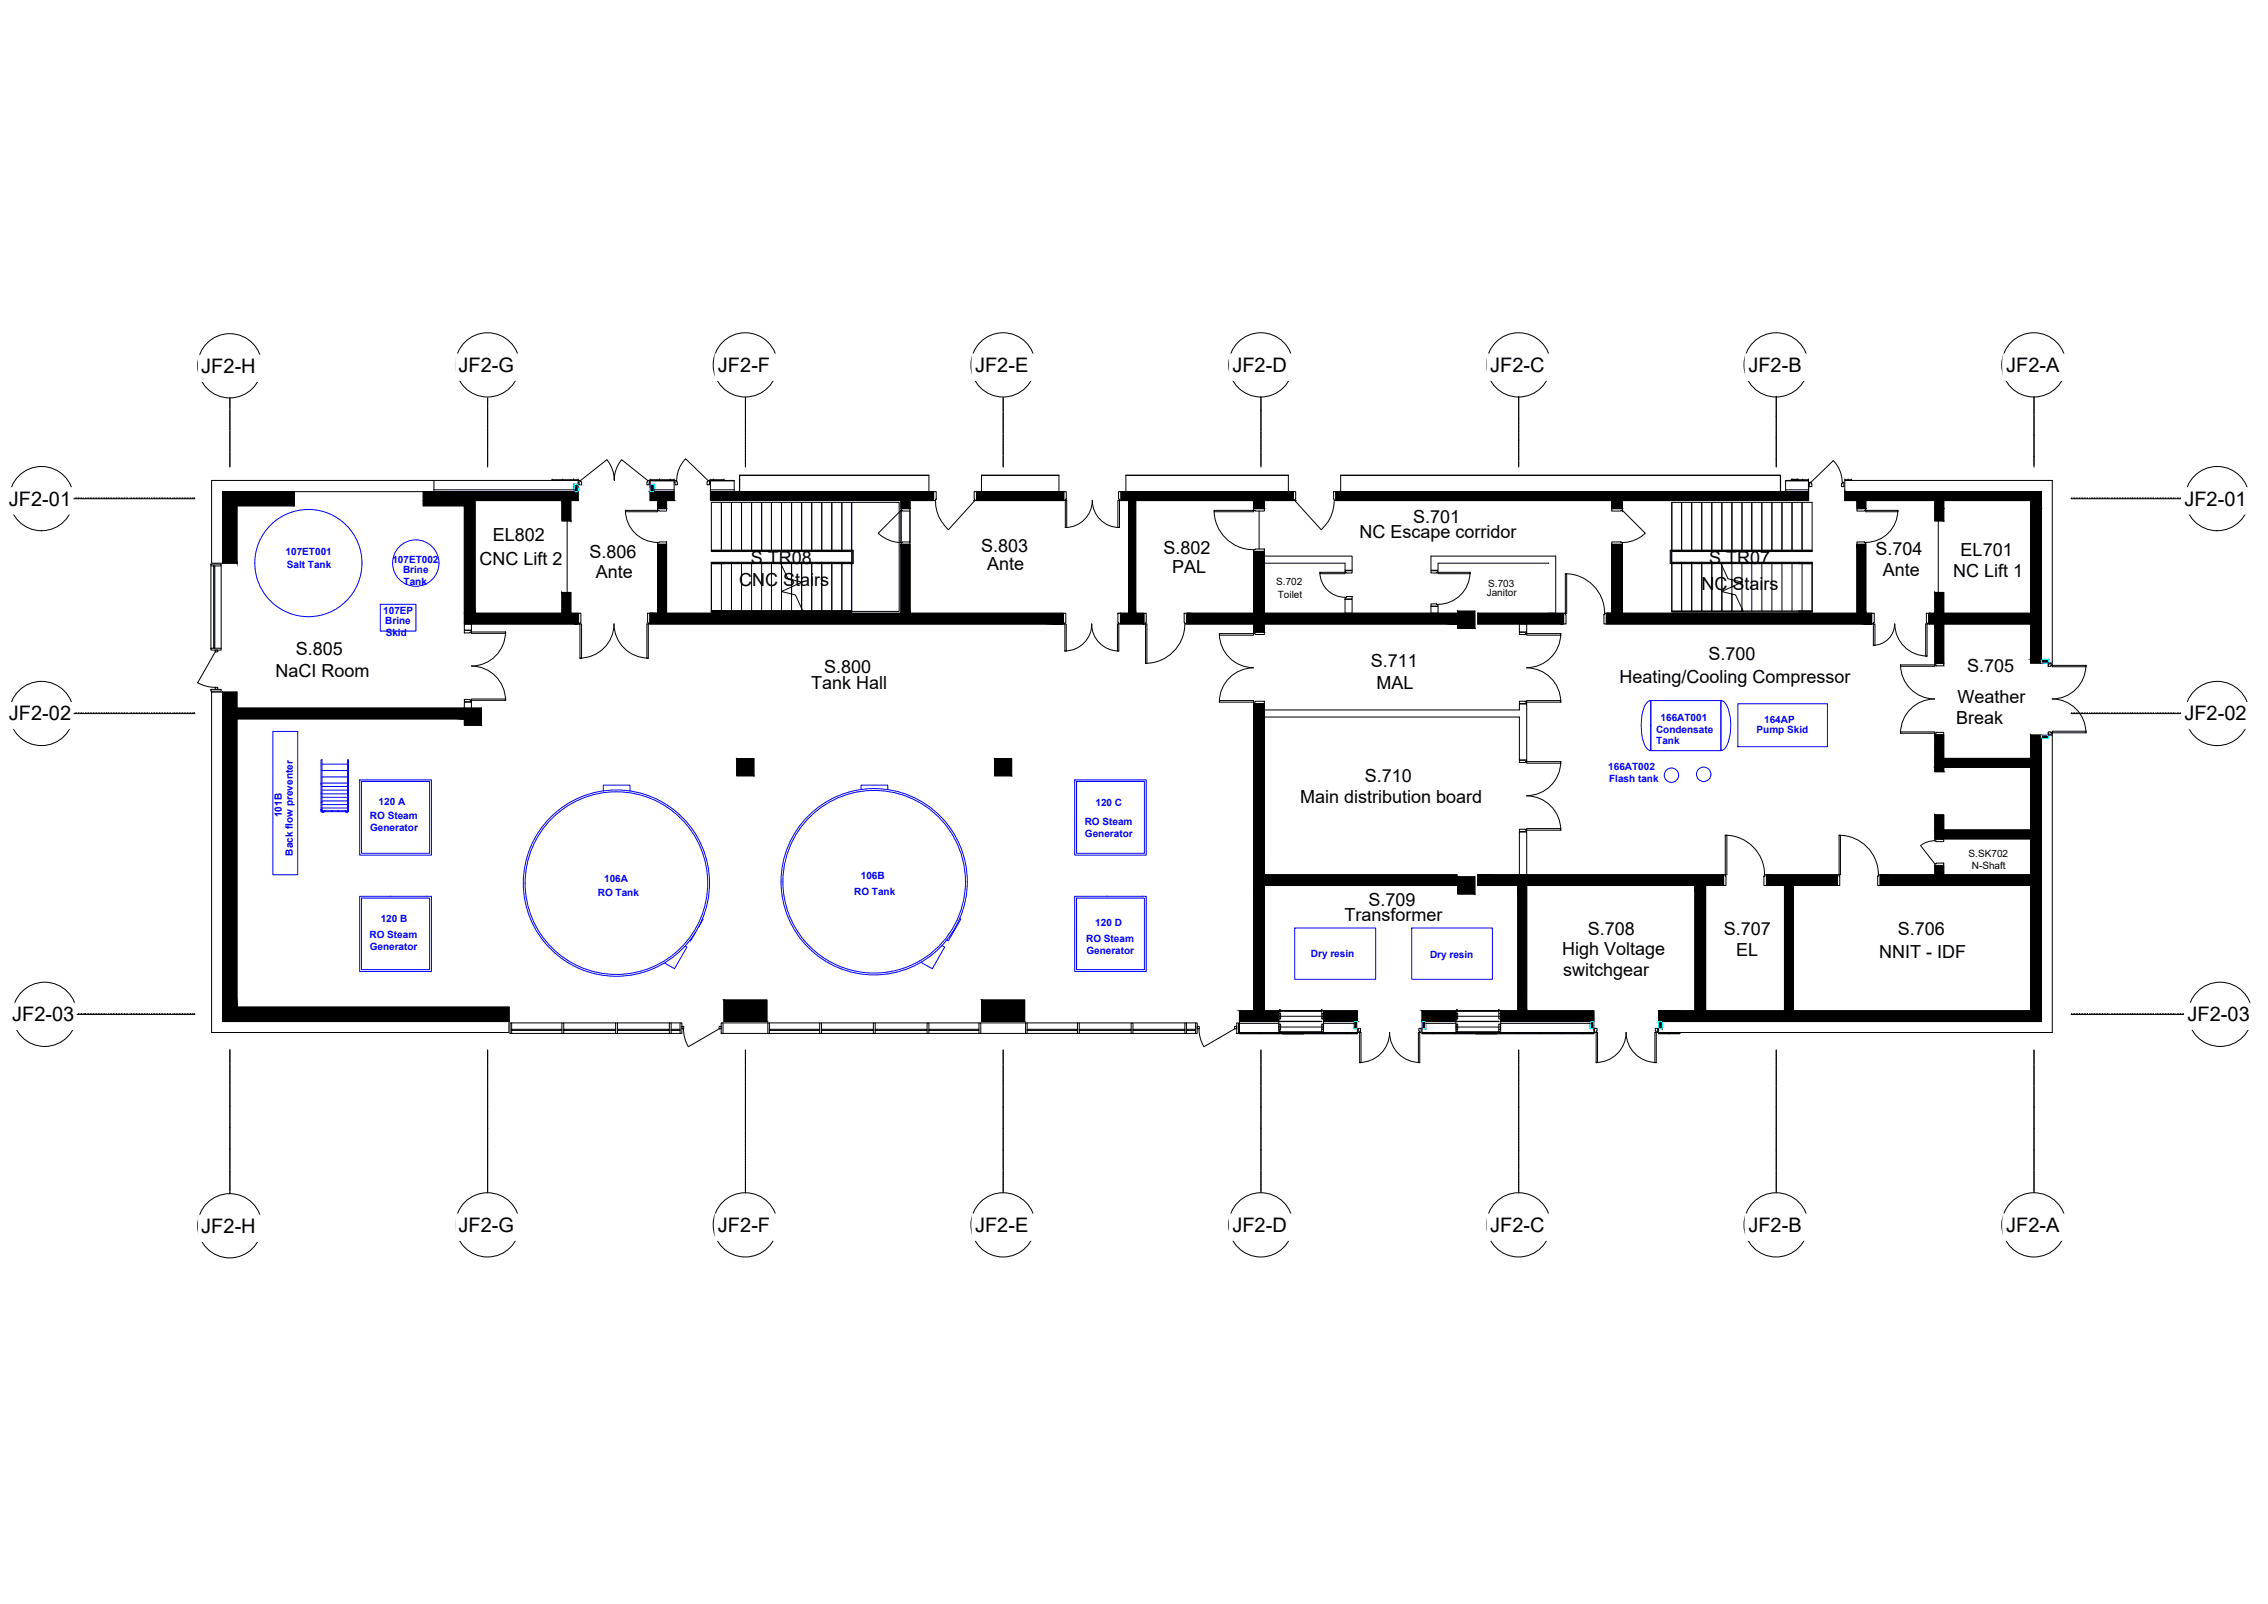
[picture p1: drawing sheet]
<svg xmlns="http://www.w3.org/2000/svg" width="420mm" height="297mm" viewBox="0 0 420 297" stroke-linecap="round" stroke-linejoin="round" font-family="sans-serif">
<defs><g id="words">
<g font-size="3.7">
<text x="37.3" y="69.1">JF2-H</text>
<text x="85" y="68.9">JF2-G</text>
<text x="133" y="68.9">JF2-F</text>
<text x="180.6" y="68.9">JF2-E</text>
<text x="228.3" y="68.9">JF2-D</text>
<text x="276.1" y="68.9">JF2-C</text>
<text x="323.9" y="68.9">JF2-B</text>
<text x="371.6" y="68.9">JF2-A</text>
<text x="1.7" y="93.6">JF2-01</text>
<text x="404.7" y="93.6">JF2-01</text>
<text x="1.7" y="133.4">JF2-02</text>
<text x="404.7" y="133.4">JF2-02</text>
<text x="2.2" y="189.1">JF2-03</text>
<text x="405.3" y="189.1">JF2-03</text>
<text x="37.3" y="228.3">JF2-H</text>
<text x="85" y="228.2">JF2-G</text>
<text x="133" y="228.2">JF2-F</text>
<text x="180.6" y="228.2">JF2-E</text>
<text x="228.3" y="228.2">JF2-D</text>
<text x="276.1" y="228.2">JF2-C</text>
<text x="323.9" y="228.2">JF2-B</text>
<text x="371.6" y="228.2">JF2-A</text>
</g>
<g font-size="3.3">
<text x="91.3" y="100.1">EL802</text>
<text x="251.8" y="99.6">NC Escape corridor</text>
<text x="261.8" y="96.8">S.701</text>
<text x="88.8" y="104.6">CNC Lift 2</text>
<text x="109.2" y="103.3">S.806</text>
<text x="110.4" y="107">Ante</text>
<text x="139.1" y="104.5">S.TR08</text>
<text x="181.7" y="102.2">S.803</text>
<text x="182.9" y="105.6">Ante</text>
<text x="215.5" y="102.6">S.802</text>
<text x="217.2" y="106.1">PAL</text>
<text x="316.6" y="104.4">S.TR07</text>
<text x="347.4" y="102.8">S.704</text>
<text x="348.8" y="106.6">Ante</text>
<text x="361.8" y="106.9">NC Lift 1</text>
<text x="363.2" y="102.9">EL701</text>
<text x="136.9" y="108.5">CNC Stairs</text>
<text x="315.2" y="109.2">NC Stairs</text>
<text x="51" y="125.4">NaCI Room</text>
<text x="54.8" y="121.4">S.805</text>
<text x="152.7" y="124.7">S.800</text>
<text x="254" y="123.5">S.711</text>
<text x="316.5" y="122.3">S.700</text>
<text x="364.4" y="124.4">S.705</text>
<text x="150.3" y="127.5">Tank Hall</text>
<text x="255" y="127.6">MAL</text>
<text x="300" y="126.5">Heating/Cooling Compressor</text>
<text x="362.6" y="130.1">Weather</text>
<text x="362.4" y="134.1">Break</text>
<text x="240.8" y="148.7">Main distribution board</text>
<text x="252.9" y="144.9">S.710</text>
<text x="253.5" y="167.8">S.709</text>
<text x="249.1" y="170.6">Transformer</text>
<text x="294.1" y="173.1">S.708</text>
<text x="319.4" y="173.2">S.707</text>
<text x="351.6" y="173.2">S.706</text>
<text x="289.4" y="176.9">High Voltage</text>
<text x="321.6" y="177">EL</text>
<text x="348.1" y="177.4">NNIT - IDF</text>
<text x="289.6" y="180.8">switchgear</text>
</g>
<g font-size="1.9" fill="#00f">
<text x="52.9" y="102.7">107ET001</text>
<text x="53.1" y="105.1">Salt Tank</text>
<text x="72.7" y="104.3">107ET002</text>
<text x="74.7" y="106.1">Brine</text>
<text x="71" y="113.7">107EP</text>
<text x="74.8" y="108.3">Tank</text>
<text x="71.4" y="115.6">Brine</text>
<text x="71.5" y="117.8">Skid</text>
<text x="306.8" y="135.7">Condensate</text>
<text x="306.8" y="137.9">Tank</text>
<text x="307.6" y="133.6">166AT001</text>
<text x="325.4" y="135.7">Pump Skid</text>
<text x="326.8" y="133.9">164AP</text>
<text x="297.9" y="142.5">166AT002</text>
<text x="70.1" y="149">120 A</text>
<text x="202.9" y="149.2">120 C</text>
<text x="298.1" y="144.7">Flash tank</text>
<text x="52.2" y="151.3" transform="rotate(-90 52.2 151.3)">101B</text>
<text x="68.5" y="151.7">RO Steam</text>
<text x="68.6" y="153.9">Generator</text>
<text x="201" y="152.9">RO Steam</text>
<text x="201" y="155.1">Generator</text>
<text x="54.2" y="158.4" transform="rotate(-90 54.2 158.4)">Back flow preventer</text>
<text x="110.7" y="165.9">RO Tank</text>
<text x="111.9" y="163.4">106A</text>
<text x="158.2" y="165.7">RO Tank</text>
<text x="159.5" y="162.7">106B</text>
<text x="68.5" y="173.6">RO Steam</text>
<text x="70.5" y="170.7">120 B</text>
<text x="202.9" y="171.5">120 D</text>
<text x="68.5" y="175.8">Generator</text>
<text x="201.2" y="174.4">RO Steam</text>
<text x="201.3" y="176.6">Generator</text>
<text x="242.9" y="177.3">Dry resin</text>
<text x="264.9" y="177.3">Dry resin</text>
</g>
<g font-size="1.9">
<text x="236.4" y="108.3">S.702</text>
<text x="236.7" y="110.8">Toilet</text>
<text x="275.4" y="110.4">Janitor</text>
<text x="275.7" y="108.6">S.703</text>
<text x="364.7" y="158.8">S.SK702</text>
<text x="365.3" y="161">N-Shaft</text>
</g>
</g></defs>
<!-- layer: Equipment -->
<g fill="none" stroke="#00f" stroke-width=".19">
<path d="M70.4 111.9h6.6v5h-6.6zM50.5 135.5h4.7v26.5h-4.7zM305.3 129.9l.5-.2v9.3a1.73 1.73 0 0 1-1.3-1.6 9.8 9.8 0 0 1 .5-7.1zM305.8 129.7h13v9.3v-9.3a1.84 1.84 0 0 1 1.4 1.6 9.6 9.6 0 0 1-.5 7.2l-.5 .4-.4 .1h-13zM321.9 130.3h16.6v8h-16.6zM59.5 145v-4.3h.1v4.3M59.5 145.2v5.1h4.8M59.5 150.1l.2 .2M59.5 145v.2M59.5 145h5.1M59.5 149.9h.1M59.5 145.2h.1"/>
<path d="M59.5 146.8v.2M59.5 148.5v.1M59.6 146.8v.2M59.6 148.5v.1M59.6 150.3v.1h.4v-.1M59.6 145.2v4.7M59.6 142.7h4.8M59.6 141.5h4.8M59.6 143.9h4.8M59.6 147h5M59.6 146.3h5M59.6 145.7h5"/>
<path d="M59.6 147.6h5M59.6 148.3h5M59.6 149h5M59.6 149.6h5M60.1 150.2h.1M61.5 150.2h.1M62.6 150.2h.1M63.9 150.2h.1M64.1 150.3v.1h.3v-.1M64.4 145v-4.3h.2v4.3M64.4 149.9h.2M64.4 146.8v.2"/>
<path d="M64.4 148.5v.1M64.5 146.8v.2M64.5 148.5v.1M64.5 145.2h-.1v4.9h-4.8v-.2M64.6 149.9v.4h-.3M64.6 145v4.9M64.6 149.9l-.1 .4h-.2M66.6 144.4h13.3v14h-13.3zM67 144.7h12.6v13.3h-12.6zM111.8 146.5v-1.1h4.9v1.1M147 155.4a16.9 16.9 0 0 0 2 18.8M147 155.3a16.9 16.9 0 0 1 24.7-5.8 16.9 16.9 0 0 1 2.7 25.2 16.9 16.9 0 0 1-25.4-.5"/>
<path d="M159.5 146.2v-.8h5v.8M199.1 144.4h13.2v14h-13.2zM199.4 144.7h12.6v13.3h-12.6zM66.6 166h13.3v13.9h-13.3zM67 166.3h12.6v13.3h-12.6zM126.9 175.2l.4 .2-2.3 4-1.9-1.1M128.8 172.7l-.9 1.5-.1-.1M130.1 170.2h.2l-.8 1.4M174.5 175.1l.5 .3-2.3 4-2.1-1.2M177.8 170.1l.2 .1-2.3 4-.3-.1M199.1 166h13.2v13.9h-13.2zM199.4 166.3h12.6v13.3h-12.6z"/>
<path d="M239.9 171.9h14.9v9.4h-14.9zM261.5 171.9h15v9.4h-15z"/>
<circle cx="57.1" cy="104.3" r="9.9"/>
<circle cx="77" cy="104.3" r="4.3"/>
<circle cx="309.6" cy="143.6" r="1.33"/>
<circle cx="315.6" cy="143.4" r="1.33"/>
<circle cx="114.2" cy="163.5" r="17.3"/>
<circle cx="114.2" cy="163.5" r="16.9"/>
<circle cx="161.9" cy="163.3" r="17.3"/>
</g>
<!-- layer: 0 -->
<path d="M209.1 92.7l1.3 20.9v-20.9zM209.1 92.7l1.3 20.9h-1.3z" fill="#000" stroke="#000" stroke-width=".19"/>
<!-- layer: A-FLOR -->
<g fill="#000" stroke="#000" stroke-width=".19">
<path d="M41.2 93.7l2.7 10.6v-10.6zM41.2 93.7l2.7 10.6h-2.7z"/>
<path d="M41.2 91l13.3 2.7v-2.7zM41.2 91l13.3 2.7h-13.3z"/>
<path d="M78.4 92.7l9.6 1v-1zM78.4 92.7l9.6 1h-9.6z"/>
<path d="M86 93.7l2 19.9v-19.9zM86 93.7l2 19.9h-2z"/>
<path d="M104.1 92.7l1.6 3.8v-3.8zM104.1 92.7l1.6 3.8h-1.6z"/>
<path d="M78.4 91l28.7 1.7v-1.7zM78.4 91l28.7 1.7h-28.7z"/>
<path d="M121.8 92.7l1.7 1.4v-1.4zM121.8 92.7l1.7 1.4h-1.7z"/>
<path d="M120.4 91l4.5 1.7v-1.7zM120.4 91l4.5 1.7h-4.5z"/>
<path d="M166.9 92.7l1.7 1.4v-1.4zM166.9 92.7l1.7 1.4h-1.7z"/>
<path d="M131.6 91l41.3 1.7v-1.7zM131.6 91l41.3 1.7h-41.3z"/>
<path d="M180.9 91l16.1 1.7v-1.7zM180.9 91l16.1 1.7h-16.1z"/>
<path d="M232.2 92.7l2 1.4v-1.4zM232.2 92.7l2 1.4h-2z"/>
<path d="M207.7 91l31.8 1.7v-1.7zM207.7 91l31.8 1.7h-31.8z"/>
<path d="M298.6 92.7l2 1.4v-1.4zM298.6 92.7l2 1.4h-2z"/>
<path d="M247.5 91l87.5 1.7v-1.7zM247.5 91l87.5 1.7h-87.5z"/>
<path d="M344 92.7l1.7 1.4v-1.4zM344 92.7l1.7 1.4h-1.7z"/>
<path d="M358.4 92.7l1.7 1.4v-1.4zM358.4 92.7l1.7 1.4h-1.7z"/>
<path d="M358.4 94.1l1.7 2.4v-2.4zM358.4 94.1l1.7 2.4h-1.7z"/>
<path d="M341.8 91l36.4 1.7v-1.7zM341.8 91l36.4 1.7h-36.4z"/>
<path d="M376.2 92.7l2 1.4v-1.4zM376.2 92.7l2 1.4h-2z"/>
<path d="M376.2 94.1l2 6.7v-6.7zM376.2 94.1l2 6.7h-2z"/>
<path d="M104.1 109.7l1.6 3.9v-3.9zM104.1 109.7l1.6 3.9h-1.6z"/>
<path d="M86 113.6l21.1 2v-2zM86 113.6l21.1 2h-21.1z"/>
<path d="M121.8 100.8l1.7 12.8v-12.8zM121.8 100.8l1.7 12.8h-1.7z"/>
<path d="M166.9 100.8l1.7 12.8v-12.8zM166.9 100.8l1.7 12.8h-1.7z"/>
<path d="M120.4 113.6l76.5 2v-2zM120.4 113.6l76.5 2h-76.5z"/>
<path d="M207.6 113.6l4.3 2v-2zM207.6 113.6l4.3 2h-4.3z"/>
<path d="M232.2 102.2l2 11.4v-11.4zM232.2 102.2l2 11.4h-2z"/>
<path d="M232.2 115.6l2 1.4v-1.4zM232.2 115.6l2 1.4h-2z"/>
<path d="M219.9 113.6l50 2v-2zM219.9 113.6l50 2h-50z"/>
<path d="M273.8 113.6l15.8 2v-2zM273.8 113.6l15.8 2h-15.8z"/>
<path d="M298.6 100.8l2 12.8v-12.8zM298.6 100.8l2 12.8h-2z"/>
<path d="M344 100.8l1.7 12.8v-12.8zM344 100.8l1.7 12.8h-1.7z"/>
<path d="M297.6 113.6l49.1 2v-2zM297.6 113.6l49.1 2h-49.1z"/>
<path d="M358.4 109.7l1.7 3.9v-3.9zM358.4 109.7l1.7 3.9h-1.7z"/>
<path d="M358.4 115.6l1.7 7.2v-7.2zM358.4 115.6l1.7 7.2h-1.7z"/>
<path d="M376.2 100.8l2 12.8v-12.8zM376.2 100.8l2 12.8h-2z"/>
<path d="M357.4 113.6l20.8 2v-2zM357.4 113.6l20.8 2h-20.8z"/>
<path d="M376.2 115.6l2 6.5v-6.5zM376.2 115.6l2 6.5h-2z"/>
<path d="M41.2 128.2l2.7 2.9v-2.9zM41.2 128.2l2.7 2.9h-2.7z"/>
<path d="M41.2 133.1l2.7 53.4v-53.4zM41.2 133.1l2.7 53.4h-2.7z"/>
<path d="M41.2 131.1l44.7 2v-2zM41.2 131.1l44.7 2h-44.7z"/>
<path d="M232.2 130.4l2 31.6v-31.6zM232.2 130.4l2 31.6h-2z"/>
<path d="M358.4 136.1l1.7 4.3v-4.3zM358.4 136.1l1.7 4.3h-1.7z"/>
<path d="M376.2 122.1l2 .7v-.7zM376.2 122.1l2 .7h-2z"/>
<path d="M376.2 136.1l2 4.3v-4.3zM376.2 136.1l2 4.3h-2z"/>
<path d="M358.4 142.1l1.7 .8v-.8zM358.4 142.1l1.7 .8h-1.7z"/>
<path d="M358.4 150.9l1.7 2.8v-2.8zM358.4 150.9l1.7 2.8h-1.7z"/>
<path d="M358.4 140.4l19.8 1.7v-1.7zM358.4 140.4l19.8 1.7h-19.8z"/>
<path d="M376.2 142.1l2 11.6v-11.6zM376.2 142.1l2 11.6h-2z"/>
<path d="M358.4 153.7l19.8 1.6v-1.6zM358.4 153.7l19.8 1.6h-19.8z"/>
<path d="M376.2 155.3l2 6.7v-6.7zM376.2 155.3l2 6.7h-2z"/>
<path d="M232.2 164l2 23.2v-23.2zM232.2 164l2 23.2h-2z"/>
<path d="M232.2 162l37.7 2v-2zM232.2 162l37.7 2h-37.7z"/>
<path d="M281.2 164l1.6 23.2v-23.2zM281.2 164l1.6 23.2h-1.6z"/>
<path d="M314 164l2 23.2v-23.2zM314 164l2 23.2h-2z"/>
<path d="M273.8 162l45.5 2v-2zM273.8 162l45.5 2h-45.5z"/>
<path d="M330.6 164l1.6 23.2v-23.2zM330.6 164l1.6 23.2h-1.6z"/>
<path d="M327.3 162l13 2v-2zM327.3 162l13 2h-13z"/>
<path d="M358.4 160.3l1.7 1.7v-1.7zM358.4 160.3l1.7 1.7h-1.7z"/>
<path d="M348.4 162l29.8 2v-2zM348.4 162l29.8 2h-29.8z"/>
<path d="M376.2 164l2 23.2v-23.2zM376.2 164l2 23.2h-2z"/>
<path d="M41.2 186.5l53.1 2.7v-2.7zM41.2 186.5l53.1 2.7h-53.1z"/>
<path d="M134.1 185.2l8 4v-4zM134.1 185.2l8 4h-8z"/>
<path d="M181.9 185.2l7.9 4v-4zM181.9 185.2l7.9 4h-7.9z"/>
<path d="M229.6 187.2l7.3 2v-2zM229.6 187.2l7.3 2h-7.3z"/>
<path d="M245.2 187.2l6.3 2v-2zM245.2 187.2l6.3 2h-6.3z"/>
<path d="M263.4 187.2l6.3 2v-2zM263.4 187.2l6.3 2h-6.3z"/>
<path d="M278 187.2l17.3 2v-2zM278 187.2l17.3 2h-17.3z"/>
<path d="M307.3 187.2l70.9 2v-2zM307.3 187.2l70.9 2h-70.9z"/>
</g>
<!-- layer: A-WALL -->
<g fill="none" stroke="#000" stroke-width=".19">
<path d="M41.2 91h13.3v2.7h-10.6v10.6h-2.7zM41.2 91h65.2M78.4 91h28.7v1.7h-1.4v3.8h-1.6v-3.8h-16.1v20.9h16.1v-3.9h1.6v3.9h1.4v2h-21.1v-21.9h-7.6zM80.4 90.7h26M80.4 89v2M107.1 89v.7M107.1 89.3h.2M107.3 89h-68.1v15.3h2v-13.3M120.3 89h4.8M120.3 89.3h.1M120.4 91h4.5v1.7h-1.4v1.4h-1.7v-1.4h-1.4zM120.4 89v.7"/>
<path d="M120.4 89.1h4.5M121.2 90.7h3.7M124.9 89v2h-3.7M124.9 89.3h.2M131.4 89h4.6v2M131.4 89.3h.2M131.6 89v3.7h35.3v1.4h1.7M131.6 89.1h4.4M131.6 90.7h4.4M137 91v-3h35.1v3M166.9 92.7h1.7v1.4h-1.7zM172.1 88h-35.1v3"/>
<path d="M172.9 91h-41.3h41.3v1.7h-4.3v1.4M180.9 91h16.1v1.7h-16.1zM180.9 91h16.1M181.8 88h14.4M181.8 91v-3h14.4v3M207.7 91h31.8v1.7h-5.3v1.4h-2v-1.4h-24.5zM207.7 91h31.9M208.6 88h30.1M208.6 91v-3h30.1v3M247.5 91h87.5v1.7h-34.4v1.4h-2v-1.4h-51.1zM247.5 91h87.5v-2h-4.2v2M248.4 88h81.4v3"/>
<path d="M248.4 91v-3h81.5v3M330.8 89.1h4.2M330.8 90.7h4.2M341.8 91h36.4v31.8h-2v-7.2h-16.1v7.2h-1.7v-7.2h-1v-2h1v-3.9h1.7v3.9h16.1v-20.9h-16.1v3.8h-1.7v-3.8h-12.7v1.4h-1.7v-1.4h-2.2zM378.2 91h-36.4v-2h38.4v33.8h-.7M378.2 91v31.1M121.8 100.8h1.7v12.8h43.4v-12.8h1.7v12.8h28.3v2h-76.5v-2h1.4zM166.9 100.8h1.7v12.8h-1.7zM207.6 113.6h4.3v2h-4.3zM219.9 113.6h12.3v-11.4h2v11.4h35.7v2h-35.7v1.4h-2v-1.4h-12.3zM273.8 113.6h15.8v2h-15.8zM298.6 100.8h2v12.8h43.4v-12.8h1.7v12.8h1v2h-49.1v-2h1z"/>
<path d="M39.2 128.2h2v61h53.1v2h-55.1zM39.2 128.2h.1M41.2 128.2h2.7v2.9h42v2h-42v53.4h50.4v2.7h-53.1zM232.2 130.4h2v31.6h35.7v2h-35.7v23.2h2.7v2h-7.3v-2h2.6zM378.2 136.8v52.4M379.5 136.1h.7v55.1h-72.9v-.7M379.8 122.8h.2M134.1 185.2h8v4h-8zM181.9 185.2h7.9v4h-7.9zM229.6 189.5h7.3M236.9 189.2h-7.3v2h7.3v-1M236.9 187.2h.2"/>
<path d="M244.9 187.2h.3M245.2 187.2h6.3v2h-6.3zM245.2 189.2h5.6M245.2 190.2v1M245.2 189.5h5.6M251.5 190.5v.7h-14.6M263.4 187.2h6.3v2h-6.3zM263.4 190.5v.7h31.9v-.7M264.1 189.2h5.6M264.1 189.5h5.6M269.7 187.2h.2M269.7 190.2v1"/>
<path d="M277.7 187.2h.3M278 189.2v-2h3.2v-23.2h-7.4v-2h45.5v2h-3.3v23.2h14.6v-23.2h-3.3v-2h13v2h-8.1v23.2h44v-23.2h-27.8v-2h10v-1.7h1.7v1.7h16.1v-6.7h-17.8v-4.4h1.7v2.8h16.1v-11.6h-16.1v.8h-1.7v-6.8h1.7v4.3h16.1v-4.3h2v53.1M278 189.2h17.3v-2h-12.5v-23.2h31.2v23.2h-6.7v2h70.9M278 189.2h16.6M278 190.2v1M278 189.5h16.6"/>
</g>
<!-- layer: A-DOOR -->
<g fill="#000" stroke="#000" stroke-width=".19">
<path d="M341.8 90.7v.3z"/>
<path d="M106.4 89.7l.7 .5v-.5zM106.4 89.7l.7 .5h-.7z"/>
<path d="M106.4 90.2l.7 .8v-.8zM106.4 90.2l.7 .8h-.7z"/>
<path d="M120.4 89.7l.8 .5v-.5zM120.4 89.7l.8 .5h-.8z"/>
<path d="M120.4 90.2l.8 .8v-.8zM120.4 90.2l.8 .8h-.8z"/>
<path d="M378.2 136.8h1.3v-.7zM378.2 136.1h1.3l-1.3 .7z"/>
<path d="M378.2 122.8h1.3v-.7zM378.2 122.1h1.3l-1.3 .7z"/>
<path d="M250.8 189.2l.7 1.3v-1.3zM250.8 189.2l.7 1.3h-.7z"/>
<path d="M263.4 189.2l.7 1.3v-1.3zM263.4 189.2l.7 1.3h-.7z"/>
<path d="M294.6 189.2l.7 1.3v-1.3zM294.6 189.2l.7 1.3h-.7z"/>
<path d="M307.3 189.2l.6 1.3v-1.3zM307.3 189.2l.6 1.3h-.6z"/>
</g>
<path d="M106.4 89.7h.7v1.3h-.7zM120.4 89.7h.8v1.3h-.8zM378.2 122.1h1.3v.7h-1.3zM378.2 136.1h1.3v.7h-1.3zM250.8 189.2h.7v1.3h-.7zM263.4 189.2h.7v1.3h-.7zM294.6 189.2h.7v1.3h-.7zM307.3 189.2h.6v1.3h-.6z" fill="none" stroke="#0ff" stroke-width=".19"/>
<!-- layer: S-COLS -->
<g fill="#000" stroke="#000" stroke-width=".19">
<path d="M270 113.2l3.2 3.2v-3.2zM270 113.2l3.2 3.2h-3.2z"/>
<path d="M86 131.1l3.2 3.2v-3.2zM86 131.1l3.2 3.2h-3.2z"/>
<path d="M136.5 140.5l3.2 3.2v-3.2zM136.5 140.5l3.2 3.2h-3.2z"/>
<path d="M184.2 140.5l3.2 3.2v-3.2zM184.2 140.5l3.2 3.2h-3.2z"/>
<path d="M270 162.4l3.2 3.2v-3.2zM270 162.4l3.2 3.2h-3.2z"/>
</g>
<path d="M270 113.2h3.2v3.2h-3.2zM86 131.1h3.2v3.2h-3.2zM136.5 140.5h3.2v3.2h-3.2zM184.2 140.5h3.2v3.2h-3.2zM270 162.4h3.2v3.2h-3.2z" fill="none" stroke="#000" stroke-width=".19"/>
<!-- layer: A-WALL-PATT -->
<path d="M87.3 116.7h.1" fill="none" stroke="#000" stroke-width=".19"/>
<!-- layer: I-WALL -->
<path d="M209.1 92.7h1.3v20.9h-1.3zM86 115.6h1.3v1.1h-1.3zM234.2 103h16.3v2.6h-1.3v-1.3h-15zM249.2 111h1.3v2.6h-1.3zM265.1 112.3h1.3v1.3h-1.3zM281.5 115.6h1.3v1.4h-1.3zM286.9 104.3h-20.5v1.3h-1.3v-2.6h23.1v10.6l-1.3-.1M86 131.1v-1.1h1.3v1.1M234.2 131.5h47.3v-1.1h1.3v10.3h-1.3v-7.9h-47.3zM281.5 154.1h1.3v7.9h-1.3z" fill="none" stroke="#000" stroke-width=".19"/>
<!-- layer: A-DOOR -->
<g fill="none" stroke="#000" stroke-width=".19">
<path d="M105.1 96.5v13.2M107.3 89h.3v.2h.1v.6h-.4zM107.6 89l4.8-3.9a6.1 6.1 0 0 1 1.4 3.9 5.9 5.9 0 0 1 1.3-3.9l4.9 3.9M115.9 94.5a5.9 5.9 0 0 0 5.9 5.9M115.9 94.5h5.9v.3h-5.9zM120 89h.3v.8h-.5zM121.8 94.2h1.7v.4h-1.4v-.1h-.3zM125.1 89h.2l.2 .8h-.4zM125.3 89a5.9 5.9 0 0 1 1.7-4.1l4.1 4.1M131.1 89h.3v.8h-.4v-.6h.1zM166.9 94.5v6a6.2 6.2 0 0 1-4.2-1.8l4.2-4.2v.3M166.9 94.2h1.7v.4h-1.4v-.1h-.3z"/>
<path d="M168.6 94.6v5.8M173 91h.4v1.4h-.1v.3h-.3zM173.3 92.7a7.1 7.1 0 0 0 2.4 5.4l4.9-5.4h-.3M180.5 91h.4v1.7h-.3v-.3h-.1zM197.1 91h.4v1.4h-.1v.3h-.3zM197.3 97.7a5 5 0 0 0 5.1-5 5 5 0 0 0 5 5M197.4 92.7h.2v5h-.2zM207.2 91h.4v1.7h-.2v-.3h-.2zM207.4 92.7h-.3v5h.3M207.4 92.7v5M224.9 94.5a7.3 7.3 0 0 0 7.3 7.3M225 94.5h7.5v.1h1.7v-.4h-2v.6h-7.2z"/>
<path d="M239.6 91h.4v1.4h-.1v.3h-.3zM240.2 92.7h-.3l4.9 5.4a7.3 7.3 0 0 0 2.4-5.4M247.1 91h.4v1.7h-.3v-.3h-.1zM298.6 94.2h2v.3h-.3v.1h-1.7zM300.6 94.8v-.3l4.2 4.2a6.5 6.5 0 0 1-4.2 1.8M335.2 89.3h.3v.3h.2v.5h-.5zM335.5 89.3l4.1-4a6 6 0 0 1 1.7 4M341.3 89.3h.3v.8h-.4zM344 94.2h1.7v.3h-.3v.1h-1.4zM345.7 94.5h5.9v.3h-5.9zM351.6 94.5a5.9 5.9 0 0 1-6 5.9M359.1 96.5v13.2"/>
<path d="M86 116.7h1.3v.3h-.2v.2h-1.1zM87.3 117h6.4v.3h-6.4zM93.6 117a6.3 6.3 0 0 1-6.3 6.3 6.3 6.3 0 0 1 6.3 6.4M107.2 113.6v2h.5v6.3h-.3v-6.6h.2v-1.7zM119.8 115.6h.3v6.3h-.3zM120 113.6h.4v2h-.3v-.3h-.1zM121.8 100.5h.3v-.1h1.4v.4h-1.7zM166.9 100.5h.3v-.1h1.4v.4h-1.7zM197 113.6h.4v1.7h-.1v.3h-.3zM197.3 115.6h.2v5h-.2zM202.2 115.5a5 5 0 0 0 5 5.1M202.3 115.5a5 5 0 0 1-5 5.1"/>
<path d="M207 115.6h.3v5h-.3zM207.1 113.6h.5v2h-.3v-.3h-.2zM211.9 113.6v2h.6v7.3h-.3v-7.6h.1v-1.7zM219.4 113.6h.4v2h-.3v-.3h-.1zM219.5 115.5a7.3 7.3 0 0 1-7.3 7.3M225.9 117.3a6.3 6.3 0 0 0 6.3 6.3M225.9 117.3h6.6v.2h1.7v-.4h-2v.5h-6.3zM232.2 101.8h.3v-.1h1.7v.4h-2zM244.5 106a4.6 4.6 0 0 0 4.7 4.6M244.5 106h4.7v.2h-4.7zM249.2 110.6h.2v-.1h1.1v.4h-1.3zM249.2 105.7h1.3v.4h-1.1v-.1h-.2z"/>
<path d="M265.1 111.8h1v.2h.3v.3h-1.3zM265.1 105.7h1.3v.3h-.3v.1h-1zM266.4 106h6v.2h-6zM272.3 106a5.9 5.9 0 0 1-5.9 5.9M281.5 117.1h1.3v.2h-.2v.2h-1.1zM282.8 117.3v.3h6.3v-.3M282.8 117.3h6.3M289.1 117.3a6.3 6.3 0 0 1-6.3 6.3M290 106.2a7.3 7.3 0 0 1 7.3 7.3M290 106.3h.2v7.3h-.2v.2h.1v1.8h-.4v-2h.3zM297.3 113.6h.3v2h-.5v-1.8h.2zM298.6 100.4h1.7v.1h.3v.3h-2z"/>
<path d="M344 100.4h1.4v.1h.3v.3h-1.7zM346.8 113.6h.4v1.7h-.2v.3h-.2zM347 115.6h.3v3.9h-.3zM351 115.5a4 4 0 0 1-4 4M351 115.5a5.9 5.9 0 0 0 6 6M356.7 115.6h.3v5.9h-.3zM356.9 113.6h.4v2h-.3v-.3h-.1zM36.6 126.4l1.6 .7 1.7 .2M39.9 127.3h.4v.4h-.4zM39.9 120.4h.4v.3h-.4zM39.9 120.7l-3.3 5.7M86 129.5v.4h1.3v-.5h6.4v.3h-6.6v-.2z"/>
<path d="M107.4 121.9a6.3 6.3 0 0 0 6.3-6.4 6.3 6.3 0 0 0 6.4 6.4M225.9 129.7h6.3v.3h-6.3zM232.2 123.7a6.3 6.3 0 0 0-6.3 6.3M232.2 130h.3v-.1h1.7v.4h-2zM281.5 129.9h1.1v.1h.2v.3h-1.3zM282.8 123.7a6.3 6.3 0 0 1 6.3 6.3M282.8 129.7h6.3v.3h-6.3zM352.1 135.8v-.3h6.3v.3M352.1 123.1h6.3v.3h-6.3zM352.1 135.8h6.3M352.1 123.1a6.3 6.3 0 0 0 6.3 6.3 6.3 6.3 0 0 0-6.3 6.4M358.4 122.9h1.7v.4h-1.4v-.2h-.3z"/>
<path d="M358.4 135.8h.3v-.2h1.4v.4h-1.7zM379.4 123h.8v.2h-.3v.2h-.5zM379.4 135.5h.5v.2h.3v.3h-.8zM380.2 135.4h6.3v.3h-6.3zM380.2 123.2h6.3v.3h-6.3zM386.4 123.2a6.2 6.2 0 0 1-6.2 6.2 6.2 6.2 0 0 1 6.2 6.3M281.5 153.6h1.1v.1h.2v.3h-1.3zM281.5 140.8h1.3v.2h-.2v.2h-1.1zM282.8 141v.3h6.3v-.3M282.8 153.4h6.3v.3h-6.3zM282.8 141h6.3M289.1 141a6.4 6.4 0 0 1-6.3 6.4 6.3 6.3 0 0 1 6.3 6.3"/>
<path d="M319.6 154.7a7.3 7.3 0 0 1 7.3 7.3M319.6 154.7h.3v7.3h-.3zM340.7 154.7a7.3 7.3 0 0 1 7.3 7.3M340.7 154.7h.3v7.3h-.3zM355.8 156.6l2.6 3.4M358.4 155.7l-1.4 .2-1.2 .7M358.4 160h.3v-.2h1.4v.5h-1.7zM358.4 155.4h1.7v.5h-1.4v-.2h-.3zM319.3 162h.3v.2h.1v1.8h-.4zM326.9 162h.3v2h-.4v-1.8h.1zM340.4 162h.3v.2h.1v1.8h-.4zM348 162h.3v2h-.4v-1.8h.1z"/>
<path d="M126.3 190.1h.4v.4h-.4zM126.6 190.5l.2 1.7 .7 1.6M133.2 190.1h.4v.4h-.4zM133.2 190.5l-5.6 3.3M221.8 190.1h.4v.4h-.4zM222.1 190.5l.2 1.7 .7 1.6M228.7 190.1h.4v.4h-.4zM228.7 190.5l-5.6 3.3M251.6 190.4h.5v.6h-.2v.2h-.3zM251.9 196.8a5.6 5.6 0 0 0 5.5-5.6 5.6 5.6 0 0 0 5.6 5.6M251.9 191.2h.2v5.6h-.2zM262.8 191.2h.2v5.6h-.2z"/>
<path d="M262.8 190.4h.5v.8h-.3v-.2h-.2zM295.4 190.4h.5v.6h-.2v.2h-.3zM295.7 196.8a5.6 5.6 0 0 0 5.5-5.6 5.6 5.6 0 0 0 5.6 5.6M295.7 191.2h.3v5.6h-.3zM306.6 191.2h.2v5.6h-.2zM306.7 190.4h.4v.8h-.3v-.2h-.1z"/>
</g>
<!-- layer: A-GLAZ-CURT -->
<g fill="none" stroke="#000" stroke-width=".19">
<path d="M102.3 88.9h.1M102.3 88.9h4.8M104.3 88.9h.1M106.3 88.9h.1M107.1 88.9h.1M120.4 88.9h.1M120.4 88.9h4.5M122.2 88.9h.1M124.2 88.9h.1M124.9 88.9h.1M131.6 88.9h.1M131.6 88.9h2.5"/>
<path d="M132.1 88.9h.1M134.1 88.9h.1M331.8 88.8h1.3zM332 88.9h.1M332 88.9h3M333 88.9h.1M334 88.9h.1M335 88.9h.1M341.8 88.9h.1M341.8 88.9h1.2M342.4 88.9h.1M343 88.9h.1"/>
<path d="M39.6 104.8h.2v15.2h-.2zM94.8 190.6h9.3v.2h-9.3zM104.4 190.6h9.6v.2h-9.6zM114.4 190.6h9.6v.2h-9.6zM124.3 190.6h1.7v.2h-1.7zM142.5 190.6h9.3v.2h-9.3zM152.2 190.6h9.6v.2h-9.6zM162.1 190.6h9.6v.2h-9.6zM172.1 190.6h9.3v.2h-9.3zM190.3 190.6h9.3v.2h-9.3zM199.9 190.6h9.7v.2h-9.7zM209.9 190.6h9.6v.2h-9.6z"/>
<path d="M219.8 190.6h1.7v.2h-1.7zM229.6 191.4h.1M229.6 191.4h8M231.6 191.4h.1M233.6 191.4h.1M235.6 191.4h.1M236.9 191.4h.1M237.6 191.4h.1M239.6 191.4h.1M241.6 191.4h3.6M241.6 191.4h.1M241.6 191.4h-4h7.6"/>
<path d="M243.5 191.4h.1M245.2 191.4h.1M245.2 191.4h6.3M245.5 191.4h.1M247.5 191.4h.1M249.5 191.4h.1M251.5 191.4h.1M263.4 191.4h.1M263.4 191.4h6.3M265.4 191.4h.1M267.4 191.4h.1M269.4 191.4h.1"/>
<path d="M269.7 191.4h.1M269.7 191.4h3.7M271.4 191.4h.1M273.4 191.4h.1M275.4 191.4h.1M277.4 191.4h.1M277.4 191.4h-4h4.6M277.4 191.4h17.9M278 191.4h.1M279.4 191.4h.1M281.3 191.4h.1M283.3 191.4h.1"/>
<path d="M285.3 191.4h.1M287.3 191.4h.1M289.3 191.4h.1M291.3 191.4h.1M293.3 191.4h.1M295.3 191.4h.1M307.3 191.4h.1M307.3 191.4h3.9M309.2 191.4h.1M311.2 191.4h.1"/>
</g>
<!-- layer: A-GLAZ-CWMG -->
<g fill="none" stroke="#000" stroke-width=".19">
<path d="M39.1 104.5h1.9v.3h-1.9zM39.1 104.8v15.2M41 104.8v15.2M39.1 127.7h1.9v.3h-1.9zM39.1 120h1.9v.4h-1.9zM94.5 189.4h.3v2h-.3zM94.8 191.4h9.3M94.8 189.4h9.3M104.1 189.4h.3v2h-.3zM104.4 191.4h9.6M104.4 189.4h9.6M114 189.4h.4v2h-.4z"/>
<path d="M114.4 191.4h9.6M114.4 189.4h9.6M124 189.4h.3v2h-.3zM124.3 191.4h1.7M124.3 189.4h1.7M126 189.4h.3v2h-.3zM133.6 189.4h.3v2h-.3zM133.9 191.4h8.3M133.9 189.4h8.3M142.2 189.4h.3v2h-.3zM142.5 191.4h9.3M142.5 189.4h9.3"/>
<path d="M151.8 189.4h.4v2h-.4zM152.2 191.4h9.6M152.2 189.4h9.6M161.8 189.4h.3v2h-.3zM162.1 191.4h9.6M162.1 189.4h9.6M171.7 189.4h.4v2h-.4zM172.1 191.4h9.3M172.1 189.4h9.3M181.4 189.4h.3v2h-.3zM181.7 191.4h8.3M181.7 189.4h8.3"/>
<path d="M190 189.4h.3v2h-.3zM190.3 191.4h9.3M190.3 189.4h9.3M199.6 189.4h.3v2h-.3zM199.9 191.4h9.7M199.9 189.4h9.7M209.6 189.4h.3v2h-.3zM209.9 191.4h9.6M209.9 189.4h9.6M219.5 189.4h.3v2h-.3zM219.8 191.4h1.7M219.8 189.4h1.7"/>
<path d="M221.5 189.4h.3v2h-.3zM229.1 189.4h.3v2h-.3z"/>
</g>
<!-- layer: S-STRS -->
<g fill="none" stroke="#000" stroke-width=".19">
<path d="M133.6 93v9.1M135.5 93v9.1M137.4 93v9.1M139.2 93v9.1M141.1 93v9.1M142.9 93v9.1M144.8 93v9.1M146.6 93v9.1M148.5 93v9.1M150.4 93v9.1M152.2 93v9.1M154.1 93v9.1"/>
<path d="M156 93v9.1M157.8 93h8.8v20.2h-8.8M157.8 93h-26v9.1h26M157.8 93v20.2M311.5 93v9.1M313.4 93v9.1M315.3 93v9.1M317.1 93v9.1M319 93v9.1M320.8 93v9.1M322.7 93v9.1M324.5 93v9.1"/>
<path d="M326.4 93v9.1M328.3 93v9.1M330.1 93v9.1M332 93v9.1M333.8 93v9.1M131.8 104.4v8.7M133.6 104.1v.1M133.6 104.4v8.7M135.5 104.1v.1M135.5 104.4v8.7M137.4 104.1v.1M137.4 104.4v8.7"/>
<path d="M139.2 104.1v.1M139.2 104.4v8.7M141.1 104.1v.1M141.1 104.4v8.7M142.9 104.1v.1M142.9 104.4v8.7M144.5 104.1l1.5 3.1 2.5 .6-3.7 1.7 2.6 .7 1.4 3M144.8 109.5h.1M144.8 104.1v9M146.6 104.1v9M148.5 112.7v-8.6v9M148.5 107.8h.1"/>
<path d="M148.8 113.2h.1M148.8 113.2h9M150.4 104.1v9.1M152.2 104.1v9.1M154.1 104.1v9.1M156 104.1v9.1M157.8 104.1l-26 .1M309.7 104.1l26 .1M309.7 102.1h26v-9.1h-26v20.2h13.2M311.5 104.1v9.1M313.4 104.1v9.1M315.3 104.1v9.1"/>
<path d="M317.1 104.1v9.1M318.7 104.1v.1M318.8 104.4l1.3 2.8 2.6 .6-3.8 1.7 2.6 .7 1.5 3M319 104.4v8.8v-8.5M319 109.5h.1M319 104.1v.1M320.8 104.1v.1M320.8 104.4v8.8M322.7 107.8h.1M322.7 104.1v.1M322.7 104.4v8.8M324.5 104.1v.1"/>
<path d="M324.5 104.4v8.7M326.4 104.1v.1M326.4 104.4v8.7M328.3 104.1v.1M328.3 104.4v8.7M330.1 104.1v.1M330.1 104.4v8.7M332 104.1v.1M332 104.4v8.7M333.8 104.1v.1M333.8 104.4v8.7M335.7 104.4v8.7"/>
</g>
<!-- layer: A-FLOR -->
<path d="M105.7 96.5h.1M233.3 94.6v7.1M239.6 91l-.1 1.7M247.5 92.7h.1M247.5 91v1.7M335.2 90.1h-.1l-.1 2.6M346.7 113.6h.1M358.4 161.9v.1" fill="none" stroke="#000" stroke-width=".19"/>
<!-- layer: A-GLAZ -->
<g fill="none" stroke="#000" stroke-width=".19">
<path d="M236.9 188.2h8.3v2h-8.3zM236.9 187.7h.3v1h-.3zM236.9 189.6h.3v1.1h-.3zM237.1 187.2h7.8v.5M237.1 187.2h.1M237.1 189.2h7.8M237.1 191.2h.1M237.1 187.2v.5M237.1 190.7v.5M237.1 187.2h7.8M237.1 191.2h7.8M244.9 187.7h.2v1h-.2z"/>
<path d="M244.9 189.6h.2v1.1h-.2zM244.9 187.2h.1M244.9 191.2h.1M244.9 190.7v.5M269.7 188.2h8.3v2h-8.3zM269.8 187.7h.2v1h-.2zM269.8 189.6h.2v1.1h-.2zM269.9 187.2h7.8v.5M269.9 187.2h.1M269.9 189.2h7.8M269.9 191.2h.1M269.9 187.2h7.8"/>
<path d="M269.9 191.2h7.8M269.9 187.2v.5M269.9 190.7v.5M277.7 187.7h.3v1h-.3zM277.7 189.6h.3v1.1h-.3zM277.7 187.2h.1M277.7 191.2h.1M277.7 190.7v.5"/>
</g>
<!-- layer: A-FLOR-HRAL -->
<g fill="none" stroke="#000" stroke-width=".19">
<path d="M131.8 113.1h26v.3h-26M131.8 104.2h26.1v-2.1h-26.1v-.2h26.3v2.5h-26.3M131.8 104.2v.2M131.8 113.1v.3M131.8 104.2h2.5M131.8 104.4h2.5M134.2 104.3h.1M134.2 113.2v.1M144.6 104.2l.1 .2M148.7 113.1l.1 .3M318.7 104.2l.1 .2M322.9 113.1l.1 .3"/>
<path d="M333.2 113.4h2.5M333.2 113.1h2.5M333.2 104.2h2.5M333.2 104.4h2.5M333.3 104.3h.1M333.3 113.2v.1M335.7 113.1h-26v.3h26M335.7 104.2h-26.1v-2.1h26.1v-.2h-26.3v2.5h26.3M335.7 104.2v.2M335.7 113.1v.3"/>
</g>
<!-- layer: S-GRID-IDEN -->
<g fill="none" stroke="#000" stroke-width=".19">
<circle cx="42.6" cy="67.7" r="5.9"/>
<circle cx="90.3" cy="67.6" r="5.9"/>
<circle cx="138.1" cy="67.6" r="5.9"/>
<circle cx="185.8" cy="67.6" r="5.9"/>
<circle cx="233.6" cy="67.6" r="5.9"/>
<circle cx="281.3" cy="67.6" r="5.9"/>
<circle cx="329" cy="67.6" r="5.9"/>
<circle cx="376.8" cy="67.6" r="5.9"/>
<circle cx="7.7" cy="92.3" r="5.9"/>
<circle cx="410.7" cy="92.3" r="5.9"/>
<circle cx="7.7" cy="132.1" r="5.9"/>
<circle cx="410.7" cy="132.1" r="5.9"/>
<circle cx="8.3" cy="187.8" r="5.9"/>
<circle cx="411.3" cy="187.8" r="5.9"/>
<circle cx="42.6" cy="227" r="5.9"/>
<circle cx="90.3" cy="226.8" r="5.9"/>
<circle cx="138.1" cy="226.8" r="5.9"/>
<circle cx="185.8" cy="226.8" r="5.9"/>
<circle cx="233.6" cy="226.8" r="5.9"/>
<circle cx="281.3" cy="226.8" r="5.9"/>
<circle cx="329" cy="226.8" r="5.9"/>
<circle cx="376.8" cy="226.8" r="5.9"/>
</g>
<g fill="#fff" stroke="#fff" stroke-width=".19">
<path d="M1.7 185.8v4.9l15.6-4.9zM1.7 190.7l15.6-4.9v4.9z"/>
<path d="M84.4 224.8v4.9l14-4.9zM84.4 229.7l14-4.9v4.9z"/>
<path d="M132.5 224.8v4.9l13.2-4.9zM132.5 229.7l13.2-4.9v4.9z"/>
<path d="M180.1 224.8v4.9l13.5-4.9zM180.1 229.7l13.5-4.9v4.9z"/>
<path d="M227.8 224.8v4.9l13.7-4.9zM227.8 229.7l13.7-4.9v4.9z"/>
<path d="M275.5 224.8v4.9l13.8-4.9zM275.5 229.7l13.8-4.9v4.9z"/>
<path d="M323.3 224.8v4.9l13.6-4.9zM323.3 229.7l13.6-4.9v4.9z"/>
<path d="M371.1 224.8v4.9l13.5-4.9zM371.1 229.7l13.5-4.9v4.9z"/>
<path d="M1.1 90.3v4.9l15.6-4.9zM1.1 95.2l15.6-4.9v4.9z"/>
<path d="M1.1 130.1v4.8l15.6-4.8zM1.1 134.9l15.6-4.8v4.8z"/>
<path d="M36.7 225v4.9l13.8-4.9zM36.7 229.9l13.8-4.9v4.9z"/>
<path d="M404.7 190.7h15.5v-4.9zM404.7 185.8h15.5l-15.5 4.9z"/>
<path d="M404.1 90.3v4.9l15.6-4.9zM404.1 95.2l15.6-4.9v4.9z"/>
<path d="M404.1 130.1v4.8l15.6-4.8zM404.1 134.9l15.6-4.8v4.8z"/>
<path d="M84.4 65.6v4.8l14-4.8zM84.4 70.4l14-4.8v4.8z"/>
<path d="M132.5 65.6v4.8l13.2-4.8zM132.5 70.4l13.2-4.8v4.8z"/>
<path d="M180.1 65.6v4.8l13.5-4.8zM180.1 70.4l13.5-4.8v4.8z"/>
<path d="M227.8 65.6v4.8l13.7-4.8zM227.8 70.4l13.7-4.8v4.8z"/>
<path d="M275.5 65.6v4.8l13.8-4.8zM275.5 70.4l13.8-4.8v4.8z"/>
<path d="M323.3 65.6v4.8l13.6-4.8zM323.3 70.4l13.6-4.8v4.8z"/>
<path d="M371.1 65.6v4.8l13.5-4.8zM371.1 70.4l13.5-4.8v4.8z"/>
<path d="M36.7 65.8v4.8l13.8-4.8zM36.7 70.6l13.8-4.8v4.8z"/>
</g>
<!-- layer: S-GRID -->
<g fill="none" stroke="#000" stroke-width=".19">
<path d="M42.6 79.7v.3M42.6 79.6h.1M42.6 79.4v.2M42.6 79.3h.1M42.6 79.1v.2M42.6 79h.1M42.6 78.8v.2M42.6 78.7h.1M42.6 78.5v.2M42.6 78.4h.1M42.6 78.2v.2M42.6 78.1h.1"/>
<path d="M42.6 77.9v.2M42.6 77.8h.1M42.6 77.6v.2M42.6 77.5h.1M42.6 77.3v.2M42.6 77.2h.1M42.6 77v.2M42.6 76.9h.1M42.6 76.7v.2M42.6 76.7h.1M42.6 76.4v.2M42.6 76.4h.1"/>
<path d="M42.6 76.1v.2M42.6 76.1h.1M42.6 75.7v.3M42.6 75.6h.1M42.6 75.4v.2M42.6 75.3h.1M42.6 75.1v.2M42.6 75h.1M42.6 74.8v.2M42.6 74.7h.1M42.6 74.5v.2M42.6 74.5h.1"/>
<path d="M42.6 74.2v.2M42.6 74.2h.1M42.6 73.9v.2M42.6 73.9h.1M42.6 73.7v.1M90.3 79.9v.2M90.3 79.9h.1M90.3 79.6v.2M90.3 79.6h.1M90.3 79.2v.3M90.3 79.1h.1M90.3 78.9v.2"/>
<path d="M90.3 78.9h.1M90.3 78.6v.2M90.3 78.6h.1M90.3 78.3v.2M90.3 78.3h.1M90.3 78v.2M90.3 78h.1M90.3 77.7v.2M90.3 77.7h.1M90.3 77.4v.2M90.3 77.4h.1M90.3 77.1v.2"/>
<path d="M90.3 77.1h.1M90.3 76.8v.2M90.3 76.8h.1M90.3 76.5v.2M90.3 76.5h.1M90.3 76.2v.2M90.3 76.2h.1M90.3 75.9v.2M90.3 75.9h.1M90.3 75.6v.2M90.3 75.6h.1M90.3 75.2v.4"/>
<path d="M90.3 75.2h.1M90.3 74.9v.2M90.3 74.9h.1M90.3 74.6v.2M90.3 74.6h.1M90.3 74.3v.2M90.3 74.3h.1M90.3 74v.2M90.3 74h.1M90.3 73.7v.2M138.1 79.8v.2M138.1 79.8h.1"/>
<path d="M138.1 79.5v.2M138.1 79.5h.1M138.1 79.2v.2M138.1 79.2h.1M138.1 78.9v.2M138.1 78.9h.1M138.1 78.6v.3M138.1 78.6h.1M138.1 78.3v.3M138.1 78.3h.1M138.1 78v.3M138.1 78h.1"/>
<path d="M138.1 77.8v.2M138.1 77.7h.1M138.1 77.5v.2M138.1 77.4h.1M138.1 77.2v.2M138.1 77.1h.1M138.1 76.7v.4M138.1 76.7h.1M138.1 76.4v.3M138.1 76.4h.1M138.1 76.1v.3M138.1 76.1h.1"/>
<path d="M138.1 75.8v.3M138.1 75.8h.1M138.1 75.6v.2M138.1 75.5h.1M138.1 75.3v.2M138.1 75.2h.1M138.1 75v.2M138.1 74.9h.1M138.1 74.7v.2M138.1 74.6h.1M138.1 74.4v.2M138.1 74.3h.1"/>
<path d="M138.1 74.1v.2M138.1 74h.1M138.1 73.8v.2M138.1 73.7h.1M138.1 73.6v.1M185.8 80v.2M185.8 79.9h.1M185.8 79.7v.2M185.8 79.6h.1M185.8 79.4v.2M185.8 79.3h.1M185.8 79.1v.2"/>
<path d="M185.8 79h.1M185.8 78.8v.2M185.8 78.7h.1M185.8 78.5v.2M185.8 78.4h.1M185.8 78.2v.2M185.8 78.1h.1M185.8 77.9v.2M185.8 77.8h.1M185.8 77.6v.2M185.8 77.5h.1M185.8 77.3v.2"/>
<path d="M185.8 77.2h.1M185.8 77v.2M185.8 76.9h.1M185.8 76.7v.2M185.8 76.7h.1M185.8 76.3v.2M185.8 76.2h.1M185.8 76v.2M185.8 75.9h.1M185.8 75.7v.2M185.8 75.6h.1M185.8 75.4v.2"/>
<path d="M185.8 75.3h.1M185.8 75.1v.2M185.8 75h.1M185.8 74.8v.2M185.8 74.7h.1M185.8 74.5v.2M185.8 74.5h.1M185.8 74.2v.2M185.8 74.2h.1M185.8 73.9v.2M185.8 73.9h.1M185.8 73.6v.2"/>
<path d="M185.8 76.5v.1M233.6 79.8v.2M233.6 79.7h.1M233.6 79.5v.2M233.6 79.4h.1M233.6 79.2v.2M233.6 79.1h.1M233.6 78.9v.2M233.6 78.9h.1M233.6 78.6v.2M233.6 78.6h.1M233.6 78.3v.2"/>
<path d="M233.6 78.3h.1M233.6 78v.2M233.6 78h.1M233.6 77.7v.2M233.6 77.7h.1M233.6 77.4v.2M233.6 77.4h.1M233.6 77.1v.2M233.6 77.1h.1M233.6 76.8v.2M233.6 76.8h.1M233.6 76.5v.2"/>
<path d="M233.6 76.5h.1M233.6 76.2v.2M233.6 76.2h.1M233.6 76.1h.1M233.6 75.8v.2M233.6 75.8h.1M233.6 75.5v.2M233.6 75.5h.1M233.6 75.2v.2M233.6 75.2h.1M233.6 74.9v.2M233.6 74.9h.1"/>
<path d="M233.6 74.6v.2M233.6 74.6h.1M233.6 74.3v.2M233.6 74.3h.1M233.6 74v.2M233.6 74h.1M233.6 73.7v.2M233.6 73.7h.1M233.6 73.6h.1M281.3 79.8v.2M281.3 79.8h.1M281.3 79.5v.2"/>
<path d="M281.3 79.5h.1M281.3 79.2v.2M281.3 79.2h.1M281.3 78.9v.2M281.3 78.9h.1M281.3 78.6v.3M281.3 78.6h.1M281.3 78.3v.3M281.3 78.3h.1M281.3 78v.3M281.3 78h.1M281.3 77.8v.2"/>
<path d="M281.3 77.7h.1M281.3 77.6h.1M281.3 77.3v.2M281.3 77.3h.1M281.3 77v.2M281.3 77h.1M281.3 76.7v.2M281.3 76.7h.1M281.3 76.4v.3M281.3 76.4h.1M281.3 76.1v.3M281.3 76.1h.1"/>
<path d="M281.3 75.8v.3M281.3 75.8h.1M281.3 75.6v.2M281.3 75.5h.1M281.3 75.3v.2M281.3 75.2h.1M281.3 75v.2M281.3 74.9h.1M281.3 74.7v.2M281.3 74.6h.1M281.3 74.4v.2M281.3 74.3h.1"/>
<path d="M281.3 74.1v.2M281.3 74h.1M281.3 73.8v.2M281.3 73.7h.1M281.3 73.6h.1M281.3 73.5v.1M281.3 73.6v.1M281.3 77.6v.1M329.1 80v.2M329.1 79.9h.1M329.1 79.7v.2M329.1 79.6h.1"/>
<path d="M329.1 79.4v.2M329.1 79.3h.1M329.1 79.1v.2M329.1 79h.1M329.1 78.8v.2M329.1 78.7h.1M329.1 78.5v.2M329.1 78.4h.1M329.1 78.2v.2M329.1 78.1h.1M329.1 77.9v.2M329.1 77.8h.1"/>
<path d="M329.1 77.6v.2M329.1 77.5h.1M329.1 77.3v.2M329.1 77.2h.1M329.1 77.1h.1M329.1 76.9v.2M329.1 76.8h.1M329.1 76.6v.2M329.1 76.5h.1M329.1 76.3v.2M329.1 76.2h.1M329.1 76v.2"/>
<path d="M329.1 75.9h.1M329.1 75.7v.2M329.1 75.6h.1M329.1 75.4v.2M329.1 75.3h.1M329.1 75.1v.2M329.1 75h.1M329.1 74.8v.2M329.1 74.7h.1M329.1 74.5v.2M329.1 74.5h.1M329.1 74.2v.2"/>
<path d="M329.1 74.2h.1M329.1 73.9v.2M329.1 73.9h.1M329.1 73.6v.2M329.1 73.6h.1M329.1 73.5h.1M376.8 79.8v.2M376.8 79.7h.1M376.8 79.5v.2M376.8 79.4h.1M376.8 79.2v.2M376.8 79.1h.1"/>
<path d="M376.8 78.9v.2M376.8 78.9h.1M376.8 78.6v.2M376.8 78.6h.1M376.8 78.3v.2M376.8 78.3h.1M376.8 78v.2M376.8 78h.1M376.8 77.7v.2M376.8 77.7h.1M376.8 77.4v.2M376.8 77.4h.1"/>
<path d="M376.8 77.1v.2M376.8 77.1h.1M376.8 76.8v.2M376.8 76.7h.1M376.8 76.4v.2M376.8 76.4h.1M376.8 76.1v.2M376.8 76.1h.1M376.8 75.8v.2M376.8 75.8h.1M376.8 75.5v.2M376.8 75.5h.1"/>
<path d="M376.8 75.2v.2M376.8 75.2h.1M376.8 74.9v.2M376.8 74.9h.1M376.8 74.6v.2M376.8 74.6h.1M376.8 74.3v.2M376.8 74.3h.1M376.8 74v.2M376.8 74h.1M376.8 73.7v.2M376.8 73.7h.1"/>
<path d="M376.8 73.4v.2M376.8 76.7v.1M13.7 92.4h.2M13.9 92.4h.1M14 92.4h.2M14.2 92.4h.1M14.3 92.4h.2M14.5 92.4h.1M14.6 92.4h.2M14.8 92.4h.1M14.9 92.4h.2M15.1 92.4h.1"/>
<path d="M15.2 92.4h.2M15.4 92.4h.1M15.5 92.4h.2M15.7 92.4h.1M15.8 92.4h.1M15.9 92.4h.2M16.1 92.4h.1M16.2 92.4h.2M16.4 92.4h.1M16.5 92.4h.2M16.7 92.4h.1M16.8 92.4h.2"/>
<path d="M17 92.4h.1M17.1 92.4h.2M17.3 92.4h.1M17.4 92.4h.2M17.6 92.4h.1M17.7 92.4h.2M17.9 92.4h.1M17.9 92.4h.3M18.2 92.4h.1M18.2 92.4h.3M18.5 92.4h.1M18.5 92.4h.3"/>
<path d="M18.8 92.4h.1M18.8 92.4h.3M19.1 92.4h.1M19.1 92.4h.2M19.4 92.4h.1M19.4 92.4h.2M19.7 92.4h.1M19.8 92.4h.1M19.9 92.4h.2M20.1 92.4h.1M20.2 92.4h.2M20.4 92.4h.1"/>
<path d="M20.4 92.4h.3M20.7 92.4h.1M20.7 92.4h.3M21 92.4h.1M21 92.4h.3M21.3 92.4h.1M21.3 92.4h.2M21.6 92.4h.1M21.6 92.4h.2M21.9 92.4h.1M21.9 92.4h.2M22.2 92.4h.1"/>
<path d="M22.2 92.4h.2M22.5 92.4h.1M22.5 92.4h.2M22.8 92.4h.1M22.8 92.4h.2M23.1 92.4h.1M23.1 92.4h.2M23.4 92.4h.1M23.4 92.4h.2M23.7 92.4h.1M23.7 92.4h.3M24.1 92.4h.1"/>
<path d="M24.1 92.4h.2M24.4 92.4h.1M24.4 92.4h.2M24.7 92.4h.1M24.7 92.4h.2M25 92.4h.1M25 92.4h.2M25.3 92.4h.1M25.3 92.4h.2M25.6 92.4h.1M25.6 92.4h.2M25.9 92.4h.1"/>
<path d="M25.9 92.4h.2M26.2 92.4h.1M26.2 92.4h.2M26.5 92.4h.1M26.5 92.4h.2M26.8 92.4h.1M26.8 92.4h.2M27.1 92.4h.1M27.1 92.4h.2M27.3 92.4h.1M27.4 92.4h.2M27.6 92.4h.1"/>
<path d="M27.7 92.4h.3M28.1 92.4h.1M28.1 92.4h.2M28.4 92.4h.1M28.4 92.4h.2M28.7 92.4h.1M28.7 92.4h.2M29 92.4h.1M29 92.4h.2M29.3 92.4h.1M29.3 92.4h.2M29.5 92.4h.1"/>
<path d="M29.6 92.4h.2M29.8 92.4h.1M29.9 92.4h.2M30.1 92.4h.1M30.2 92.4h.2M30.4 92.4h.1M30.5 92.4h.2M30.7 92.4h.1M30.8 92.4h.2M31 92.4h.1M31.1 92.4h.2M31.3 92.4h.1"/>
<path d="M31.4 92.4h.2M31.6 92.4h.1M31.7 92.4h.2M31.9 92.4h.1M32 92.4h.1M32.1 92.4h.2M32.3 92.4h.1M32.4 92.4h.2M32.6 92.4h.1M32.7 92.4h.2M32.9 92.4h.1M33 92.4h.2"/>
<path d="M33.2 92.4h.1M33.3 92.4h.2M33.5 92.4h.1M33.6 92.4h.2M33.8 92.4h.1M33.9 92.4h.2M34.1 92.4h.1M34.2 92.4h.2M34.4 92.4h.1M34.5 92.4h.2M34.7 92.4h.1M34.8 92.4h.2"/>
<path d="M35 92.4h.1M35.1 92.4h.2M35.3 92.4h.1M35.3 92.4h.3M35.6 92.4h.1M35.6 92.4h.3M35.9 92.4h.1M36 92.4h.1M36.1 92.4h.1M42.6 86.4h.1M42.6 86.1v.2M42.6 86.1h.1"/>
<path d="M42.6 85.8v.2M42.6 85.8h.1M42.6 85.5v.3M42.6 85.5h.1M42.6 85.2v.3M42.6 85.2h.1M42.6 84.9v.3M42.6 84.9h.1M42.6 84.7v.2M42.6 84.6h.1M42.6 84.4v.2M42.6 84.3h.1"/>
<path d="M42.6 84.1v.2M42.6 84h.1M42.6 83.8v.2M42.6 83.6h.1M42.6 83.3v.3M42.6 83.3h.1M42.6 83v.3M42.6 83h.1M42.6 82.7v.3M42.6 82.7h.1M42.6 82.5v.2M42.6 82.4h.1"/>
<path d="M42.6 82.2v.2M42.6 82.1h.1M42.6 81.9v.2M42.6 81.8h.1M42.6 81.6v.2M42.6 81.5h.1M42.6 81.3v.2M42.6 81.2h.1M42.6 81v.2M42.6 80.9h.1M42.6 80.7v.2M42.6 80.6h.1"/>
<path d="M42.6 80.4v.2M42.6 80.3h.1M42.6 80.1v.2M42.6 80h.1M42.6 83.6v.1M42.6 86.4v.1M90.3 86.3v.2M90.3 86.2h.1M90.3 86v.2M90.3 85.9h.1M90.3 85.7v.2M90.3 85.6h.1"/>
<path d="M90.3 85.4v.2M90.3 85.3h.1M90.3 85.1v.2M90.3 85h.1M90.3 84.8v.2M90.3 84.7h.1M90.3 84.5v.2M90.3 84.4h.1M90.3 84.2v.2M90.3 84.1h.1M90.3 83.9v.2M90.3 83.8h.1"/>
<path d="M90.3 83.6v.2M90.3 83.6h.1M90.3 83.2v.3M90.3 83.1h.1M90.3 82.9v.2M90.3 82.8h.1M90.3 82.6v.2M90.3 82.5h.1M90.3 82.3v.2M90.3 82.2h.1M90.3 82v.2M90.3 81.9h.1"/>
<path d="M90.3 81.7v.2M90.3 81.6h.1M90.3 81.4v.2M90.3 81.4h.1M90.3 81.1v.2M90.3 81.1h.1M90.3 80.8v.2M90.3 80.8h.1M90.3 80.5v.2M90.3 80.5h.1M90.3 80.2v.2M90.3 80.2h.1"/>
<path d="M138.1 86.3v.2M138.1 86.3h.1M138.1 86v.2M138.1 86h.1M138.1 85.7v.2M138.1 85.7h.1M138.1 85.4v.2M138.1 85.4h.1M138.1 85.1v.2M138.1 85.1h.1M138.1 84.7v.3M138.1 84.7h.1"/>
<path d="M138.1 84.4v.2M138.1 84.4h.1M138.1 84.1v.2M138.1 84.1h.1M138.1 83.8v.2M138.1 83.8h.1M138.1 83.5v.2M138.1 83.5h.1M138.1 83.2v.2M138.1 83.2h.1M138.1 82.9v.2M138.1 82.9h.1"/>
<path d="M138.1 82.6v.2M138.1 82.6h.1M138.1 82.3v.2M138.1 82.3h.1M138.1 82v.2M138.1 82h.1M138.1 81.7v.2M138.1 81.7h.1M138.1 81.4v.2M138.1 81.4h.1M138.1 81.1v.3M138.1 81.1h.1"/>
<path d="M138.1 80.7v.4M138.1 80.7h.1M138.1 80.4v.2M138.1 80.4h.1M138.1 80.1v.2M138.1 80.1h.1M185.8 86.4h.1M185.8 86.1v.2M185.8 86.1h.1M185.8 85.8v.2M185.8 85.8h.1M185.8 85.5v.3"/>
<path d="M185.8 85.5h.1M185.8 85.2v.3M185.8 85.2h.1M185.8 84.9v.3M185.8 84.9h.1M185.8 84.7v.2M185.8 84.6h.1M185.8 84.2v.4M185.8 84.2h.1M185.8 83.9v.2M185.8 83.9h.1M185.8 83.6v.2"/>
<path d="M185.8 83.6h.1M185.8 83.3v.3M185.8 83.3h.1M185.8 83v.3M185.8 83h.1M185.8 82.7v.3M185.8 82.7h.1M185.8 82.5v.2M185.8 82.4h.1M185.8 82.2v.2M185.8 82.1h.1M185.8 81.9v.2"/>
<path d="M185.8 81.8h.1M185.8 81.6v.2M185.8 81.5h.1M185.8 81.3v.2M185.8 81.2h.1M185.8 81v.2M185.8 80.9h.1M185.8 80.7v.2M185.8 80.6h.1M185.8 80.2v.4M185.8 80.2h.1M185.8 86.4v.1"/>
<path d="M233.6 86.3v.2M233.6 86.2h.1M233.6 86v.2M233.6 85.9h.1M233.6 85.7v.2M233.6 85.6h.1M233.6 85.4v.2M233.6 85.3h.1M233.6 85.1v.2M233.6 85h.1M233.6 84.8v.2M233.6 84.7h.1"/>
<path d="M233.6 84.5v.2M233.6 84.4h.1M233.6 84.2v.2M233.6 84.1h.1M233.6 83.8v.2M233.6 83.7h.1M233.6 83.5v.2M233.6 83.4h.1M233.6 83.2v.2M233.6 83.1h.1M233.6 82.9v.2M233.6 82.8h.1"/>
<path d="M233.6 82.6v.2M233.6 82.5h.1M233.6 82.3v.2M233.6 82.2h.1M233.6 82v.2M233.6 81.9h.1M233.6 81.7v.2M233.6 81.6h.1M233.6 81.4v.2M233.6 81.4h.1M233.6 81.1v.2M233.6 81.1h.1"/>
<path d="M233.6 80.8v.2M233.6 80.8h.1M233.6 80.5v.2M233.6 80.5h.1M233.6 80.2v.2M233.6 80.2h.1M233.6 80v.1M233.6 84v.1M281.3 86.3v.2M281.3 86.3h.1M281.3 86v.2M281.3 86h.1"/>
<path d="M281.3 85.7v.2M281.3 85.7h.1M281.3 85.3v.2M281.3 85.2h.1M281.3 85v.2M281.3 84.9h.1M281.3 84.7v.2M281.3 84.7h.1M281.3 84.4v.2M281.3 84.4h.1M281.3 84.1v.2M281.3 84.1h.1"/>
<path d="M281.3 83.8v.2M281.3 83.8h.1M281.3 83.5v.2M281.3 83.5h.1M281.3 83.2v.2M281.3 83.2h.1M281.3 82.9v.2M281.3 82.9h.1M281.3 82.6v.2M281.3 82.6h.1M281.3 82.3v.2M281.3 82.3h.1"/>
<path d="M281.3 82v.2M281.3 82h.1M281.3 81.7v.2M281.3 81.7h.1M281.3 81.6h.1M281.3 81.3v.2M281.3 81.3h.1M281.3 81v.2M281.3 81h.1M281.3 80.7v.2M281.3 80.7h.1M281.3 80.4v.2"/>
<path d="M281.3 80.4h.1M281.3 80.1v.2M281.3 80.1h.1M281.3 85.5v.1M329.1 86.4h.1M329.1 86.1v.2M329.1 86.1h.1M329.1 85.8v.2M329.1 85.8h.1M329.1 85.5v.3M329.1 85.5h.1M329.1 85.2v.3"/>
<path d="M329.1 85.2h.1M329.1 85.1h.1M329.1 84.8v.2M329.1 84.8h.1M329.1 84.5v.2M329.1 84.5h.1M329.1 84.2v.2M329.1 84.2h.1M329.1 83.9v.2M329.1 83.9h.1M329.1 83.6v.2M329.1 83.6h.1"/>
<path d="M329.1 83.3v.3M329.1 83.3h.1M329.1 83v.3M329.1 83h.1M329.1 82.7v.3M329.1 82.7h.1M329.1 82.5v.2M329.1 82.4h.1M329.1 82.2v.2M329.1 82.1h.1M329.1 81.9v.2M329.1 81.8h.1"/>
<path d="M329.1 81.6v.2M329.1 81.5h.1M329.1 81.3v.2M329.1 81.2h.1M329.1 81.1h.1M329.1 80.8v.3M329.1 80.8h.1M329.1 80.5v.3M329.1 80.5h.1M329.1 80.2v.3M329.1 80.2h.1M329.1 81.1v.1"/>
<path d="M329.1 85.1v.1M329.1 86.4v.1M376.8 86.3v.2M376.8 86.2h.1M376.8 86v.2M376.8 85.9h.1M376.8 85.7v.2M376.8 85.6h.1M376.8 85.4v.2M376.8 85.3h.1M376.8 85.1v.2M376.8 85h.1"/>
<path d="M376.8 84.8v.2M376.8 84.7h.1M376.8 84.6h.1M376.8 84.4v.2M376.8 84.3h.1M376.8 84.1v.2M376.8 84h.1M376.8 83.8v.2M376.8 83.7h.1M376.8 83.5v.2M376.8 83.4h.1M376.8 83.2v.2"/>
<path d="M376.8 83.1h.1M376.8 82.9v.2M376.8 82.8h.1M376.8 82.6v.2M376.8 82.5h.1M376.8 82.3v.2M376.8 82.2h.1M376.8 82v.2M376.8 81.9h.1M376.8 81.7v.2M376.8 81.6h.1M376.8 81.4v.2"/>
<path d="M376.8 81.4h.1M376.8 81.1v.2M376.8 81.1h.1M376.8 80.8v.2M376.8 80.8h.1M376.8 80.6h.1M376.8 80.4v.2M376.8 80.3h.1M376.8 80.1v.2M376.8 80h.1M376.8 80.7h.1M383.7 92.4h.1"/>
<path d="M383.8 92.4h.1M383.8 92.4h.2M384 92.4h.1M384.1 92.4h.2M384.3 92.4h.1M384.4 92.4h.2M384.6 92.4h.1M384.7 92.4h.2M384.9 92.4h.1M385 92.4h.2M385.2 92.4h.1M385.3 92.4h.2"/>
<path d="M385.5 92.4h.1M385.6 92.4h.2M385.8 92.4h.1M385.9 92.4h.2M386.1 92.4h.1M386.2 92.4h.2M386.4 92.4h.1M386.5 92.4h.2M386.7 92.4h.1M386.8 92.4h.3M387.1 92.4h.1M387.2 92.4h.2"/>
<path d="M387.4 92.4h.1M387.5 92.4h.2M387.7 92.4h.1M387.8 92.4h.2M388 92.4h.1M388.1 92.4h.2M388.3 92.4h.1M388.4 92.4h.2M388.6 92.4h.1M388.7 92.4h.2M388.9 92.4h.1M389 92.4h.2"/>
<path d="M389.2 92.4h.1M389.3 92.4h.2M389.5 92.4h.1M389.6 92.4h.2M389.8 92.4h.1M389.8 92.4h.3M390.1 92.4h.1M390.1 92.4h.3M390.4 92.4h.1M390.4 92.4h.3M390.7 92.4h.1M390.7 92.4h.2"/>
<path d="M391 92.4h.1M391.1 92.4h.1M391.2 92.4h.2M391.4 92.4h.1M391.5 92.4h.2M391.7 92.4h.1M391.8 92.4h.2M392 92.4h.1M392 92.4h.3M392.3 92.4h.1M392.3 92.4h.3M392.6 92.4h.1"/>
<path d="M392.6 92.4h.3M392.9 92.4h.1M392.9 92.4h.2M393.2 92.4h.1M393.2 92.4h.2M393.5 92.4h.1M393.5 92.4h.2M393.8 92.4h.1M393.8 92.4h.2M394.1 92.4h.1M394.1 92.4h.2M394.4 92.4h.1"/>
<path d="M394.4 92.4h.2M394.7 92.4h.1M394.7 92.4h.2M395 92.4h.1M395.1 92.4h.1M395.1 92.4h.3M395.4 92.4h.1M395.4 92.4h.2M395.7 92.4h.1M395.7 92.4h.2M396 92.4h.1M396 92.4h.2"/>
<path d="M396.3 92.4h.1M396.3 92.4h.2M396.6 92.4h.1M396.6 92.4h.2M396.9 92.4h.1M396.9 92.4h.2M397.2 92.4h.1M397.2 92.4h.2M397.5 92.4h.1M397.5 92.4h.2M397.8 92.4h.1M397.8 92.4h.2"/>
<path d="M398.1 92.4h.1M398.1 92.4h.2M398.4 92.4h.1M398.4 92.4h.2M398.7 92.4h.1M398.7 92.4h.2M398.9 92.4h.1M399 92.4h.1M399.1 92.4h.2M399.4 92.4h.1M399.4 92.4h.2M399.7 92.4h.1"/>
<path d="M399.7 92.4h.2M400 92.4h.1M400 92.4h.2M400.3 92.4h.1M400.3 92.4h.2M400.6 92.4h.1M400.6 92.4h.2M400.9 92.4h.1M400.9 92.4h.2M401.2 92.4h.1M401.2 92.4h.2M401.4 92.4h.1"/>
<path d="M401.5 92.4h.2M401.7 92.4h.1M401.8 92.4h.2M402 92.4h.1M402.1 92.4h.2M402.3 92.4h.1M402.4 92.4h.2M402.6 92.4h.1M402.7 92.4h.2M402.9 92.4h.1M403 92.4h.3M403.4 92.4h.1"/>
<path d="M403.4 92.4h.2M403.6 92.4h.1M403.7 92.4h.2M403.9 92.4h.1M404 92.4h.2M404.2 92.4h.1M404.3 92.4h.2M404.5 92.4h.1M404.6 92.4h.2M404.8 92.4h.1M404.9 92.4h.2M405.1 92.4h.1"/>
<path d="M405.2 92.4h.1M13.7 132.2h.2M13.9 132.2h.1M14 132.2h.2M14.2 132.2h.1M14.3 132.2h.2M14.5 132.2h.1M14.6 132.2h.2M14.8 132.2h.1M14.9 132.2h.2M15.1 132.2h.1M15.2 132.2h.2"/>
<path d="M15.4 132.2h.1M15.5 132.2h.2M15.7 132.2h.1M15.8 132.2h.1M15.9 132.2h.2M16.1 132.2h.1M16.2 132.2h.2M16.4 132.2h.1M16.5 132.2h.2M16.7 132.2h.1M16.8 132.2h.2M17 132.2h.1"/>
<path d="M17.1 132.2h.2M17.3 132.2h.1M17.4 132.2h.2M17.6 132.2h.1M17.7 132.2h.2M17.9 132.2h.1M17.9 132.2h.3M18.2 132.2h.1M18.2 132.2h.3M18.5 132.2h.1M18.5 132.2h.3M18.8 132.2h.1"/>
<path d="M18.8 132.2h.3M19.1 132.2h.1M19.1 132.2h.2M19.4 132.2h.1M19.4 132.2h.2M19.7 132.2h.1M19.8 132.2h.1M19.9 132.2h.2M20.1 132.2h.1M20.2 132.2h.2M20.4 132.2h.1M20.4 132.2h.3"/>
<path d="M20.7 132.2h.1M20.7 132.2h.3M21 132.2h.1M21 132.2h.3M21.3 132.2h.1M21.3 132.2h.2M21.6 132.2h.1M21.6 132.2h.2M21.9 132.2h.1M21.9 132.2h.2M22.2 132.2h.1M22.2 132.2h.2"/>
<path d="M22.5 132.2h.1M22.5 132.2h.2M22.8 132.2h.1M22.8 132.2h.2M23.1 132.2h.1M23.1 132.2h.2M23.4 132.2h.1M23.4 132.2h.2M23.7 132.2h.1M23.7 132.2h.3M24.1 132.2h.1M24.1 132.2h.2"/>
<path d="M24.4 132.2h.1M24.4 132.2h.2M24.7 132.2h.1M24.7 132.2h.2M25 132.2h.1M25 132.2h.2M25.3 132.2h.1M25.3 132.2h.2M25.6 132.2h.1M25.6 132.2h.2M25.9 132.2h.1M25.9 132.2h.2"/>
<path d="M26.2 132.2h.1M26.2 132.2h.2M26.5 132.2h.1M26.5 132.2h.2M26.8 132.2h.1M26.8 132.2h.2M27.1 132.2h.1M27.1 132.2h.2M27.3 132.2h.1M27.4 132.2h.2M27.6 132.2h.1M27.7 132.2h.3"/>
<path d="M28.1 132.2h.1M28.1 132.2h.2M28.4 132.2h.1M28.4 132.2h.2M28.7 132.2h.1M28.7 132.2h.2M29 132.2h.1M29 132.2h.2M29.3 132.2h.1M29.3 132.2h.2M29.5 132.2h.1M29.6 132.2h.2"/>
<path d="M29.8 132.2h.1M29.9 132.2h.2M30.1 132.2h.1M30.2 132.2h.2M30.4 132.2h.1M30.5 132.2h.2M30.7 132.2h.1M30.8 132.2h.2M31 132.2h.1M31.1 132.2h.2M31.3 132.2h.1M31.4 132.2h.2"/>
<path d="M31.6 132.2h.1M31.7 132.2h.2M31.9 132.2h.1M32 132.2h.1M32.1 132.2h.2M32.3 132.2h.1M32.4 132.2h.2M32.6 132.2h.1M32.7 132.2h.2M32.9 132.2h.1M33 132.2h.2M33.2 132.2h.1"/>
<path d="M33.3 132.2h.2M33.5 132.2h.1M33.6 132.2h.2M33.8 132.2h.1M33.9 132.2h.2M34.1 132.2h.1M34.2 132.2h.2M34.4 132.2h.1M34.5 132.2h.2M34.7 132.2h.1M34.8 132.2h.2M35 132.2h.1"/>
<path d="M35.1 132.2h.2M35.3 132.2h.1M35.3 132.2h.3M35.6 132.2h.1M35.6 132.2h.3M35.9 132.2h.1M36 132.2h.1M36.1 132.2h.1M383.7 132.2h.1M383.8 132.2h.1M383.8 132.2h.2M384 132.2h.1"/>
<path d="M384.1 132.2h.2M384.3 132.2h.1M384.4 132.2h.2M384.6 132.2h.1M384.7 132.2h.2M384.9 132.2h.1M385 132.2h.2M385.2 132.2h.1M385.3 132.2h.2M385.5 132.2h.1M385.6 132.2h.2M385.8 132.2h.1"/>
<path d="M385.9 132.2h.2M386.1 132.2h.1M386.2 132.2h.2M386.4 132.2h.1M386.5 132.2h.2M386.7 132.2h.1M386.8 132.2h.3M387.1 132.2h.1M387.2 132.2h.2M387.4 132.2h.1M387.5 132.2h.2M387.7 132.2h.1"/>
<path d="M387.8 132.2h.2M388 132.2h.1M388.1 132.2h.2M388.3 132.2h.1M388.4 132.2h.2M388.6 132.2h.1M388.7 132.2h.2M388.9 132.2h.1M389 132.2h.2M389.2 132.2h.1M389.3 132.2h.2M389.5 132.2h.1"/>
<path d="M389.6 132.2h.2M389.8 132.2h.1M389.8 132.2h.3M390.1 132.2h.1M390.1 132.2h.3M390.4 132.2h.1M390.4 132.2h.3M390.7 132.2h.1M390.7 132.2h.2M391 132.2h.1M391.1 132.2h.1M391.2 132.2h.2"/>
<path d="M391.4 132.2h.1M391.5 132.2h.2M391.7 132.2h.1M391.8 132.2h.2M392 132.2h.1M392 132.2h.3M392.3 132.2h.1M392.3 132.2h.3M392.6 132.2h.1M392.6 132.2h.3M392.9 132.2h.1M392.9 132.2h.2"/>
<path d="M393.2 132.2h.1M393.2 132.2h.2M393.5 132.2h.1M393.5 132.2h.2M393.8 132.2h.1M393.8 132.2h.2M394.1 132.2h.1M394.1 132.2h.2M394.4 132.2h.1M394.4 132.2h.2M394.7 132.2h.1M394.7 132.2h.2"/>
<path d="M395 132.2h.1M395.1 132.2h.1M395.1 132.2h.3M395.4 132.2h.1M395.4 132.2h.2M395.7 132.2h.1M395.7 132.2h.2M396 132.2h.1M396 132.2h.2M396.3 132.2h.1M396.3 132.2h.2M396.6 132.2h.1"/>
<path d="M396.6 132.2h.2M396.9 132.2h.1M396.9 132.2h.2M397.2 132.2h.1M397.2 132.2h.2M397.5 132.2h.1M397.5 132.2h.2M397.8 132.2h.1M397.8 132.2h.2M398.1 132.2h.1M398.1 132.2h.2M398.4 132.2h.1"/>
<path d="M398.4 132.2h.2M398.7 132.2h.1M398.7 132.2h.2M398.9 132.2h.1M399 132.2h.1M399.1 132.2h.2M399.4 132.2h.1M399.4 132.2h.2M399.7 132.2h.1M399.7 132.2h.2M400 132.2h.1M400 132.2h.2"/>
<path d="M400.3 132.2h.1M400.3 132.2h.2M400.6 132.2h.1M400.6 132.2h.2M400.9 132.2h.1M400.9 132.2h.2M401.2 132.2h.1M401.2 132.2h.2M401.4 132.2h.1M401.5 132.2h.2M401.7 132.2h.1M401.8 132.2h.2"/>
<path d="M402 132.2h.1M402.1 132.2h.2M402.3 132.2h.1M402.4 132.2h.2M402.6 132.2h.1M402.7 132.2h.2M402.9 132.2h.1M403 132.2h.3M403.4 132.2h.1M403.4 132.2h.2M403.6 132.2h.1M403.7 132.2h.2"/>
<path d="M403.9 132.2h.1M404 132.2h.2M404.2 132.2h.1M404.3 132.2h.2M404.5 132.2h.1M404.6 132.2h.2M404.8 132.2h.1M404.9 132.2h.2M405.1 132.2h.1M405.2 132.2h.1M14.3 187.9h.2M14.5 187.9h.1"/>
<path d="M14.6 187.9h.2M14.8 187.9h.1M14.9 187.9h.2M15.1 187.9h.1M15.2 187.9h.2M15.4 187.9h.1M15.5 187.9h.2M15.7 187.9h.1M15.8 187.9h.1M15.9 187.9h.2M16.1 187.9h.1M16.2 187.9h.2"/>
<path d="M16.4 187.9h.1M16.5 187.9h.2M16.7 187.9h.1M16.8 187.9h.2M17 187.9h.1M17.1 187.9h.2M17.3 187.9h.1M17.4 187.9h.2M17.6 187.9h.1M17.7 187.9h.2M17.9 187.9h.1M17.9 187.9h.3"/>
<path d="M18.2 187.9h.1M18.2 187.9h.3M18.5 187.9h.1M18.5 187.9h.3M18.8 187.9h.1M18.8 187.9h.3M19.1 187.9h.1M19.1 187.9h.2M19.4 187.9h.1M19.4 187.9h.2M19.7 187.9h.1M19.9 187.9h.2"/>
<path d="M20.1 187.9h.1M20.2 187.9h.2M20.4 187.9h.1M20.4 187.9h.3M20.7 187.9h.1M20.7 187.9h.3M21 187.9h.1M21 187.9h.3M21.3 187.9h.1M21.3 187.9h.2M21.6 187.9h.1M21.6 187.9h.2"/>
<path d="M21.9 187.9h.1M21.9 187.9h.2M22.2 187.9h.1M22.2 187.9h.2M22.5 187.9h.1M22.5 187.9h.2M22.8 187.9h.1M22.8 187.9h.2M23.1 187.9h.1M23.1 187.9h.2M23.4 187.9h.1M23.4 187.9h.2"/>
<path d="M23.7 187.9h.1M23.7 187.9h.3M24.1 187.9h.1M24.1 187.9h.2M24.4 187.9h.1M24.4 187.9h.2M24.7 187.9h.1M24.7 187.9h.2M25 187.9h.1M25 187.9h.2M25.3 187.9h.1M25.3 187.9h.2"/>
<path d="M25.6 187.9h.1M25.6 187.9h.2M25.9 187.9h.1M25.9 187.9h.2M26.2 187.9h.1M26.2 187.9h.2M26.5 187.9h.1M26.5 187.9h.2M26.8 187.9h.1M26.8 187.9h.2M27.1 187.9h.1M27.1 187.9h.2"/>
<path d="M27.3 187.9h.1M27.4 187.9h.2M27.6 187.9h.1M27.7 187.9h.3M28.1 187.9h.1M28.1 187.9h.2M28.4 187.9h.1M28.4 187.9h.2M28.7 187.9h.1M28.7 187.9h.2M29 187.9h.1M29 187.9h.2"/>
<path d="M29.3 187.9h.1M29.3 187.9h.2M29.5 187.9h.1M29.6 187.9h.2M29.8 187.9h.1M29.9 187.9h.2M30.1 187.9h.1M30.2 187.9h.2M30.4 187.9h.1M30.5 187.9h.2M30.7 187.9h.1M30.8 187.9h.2"/>
<path d="M31 187.9h.1M31.1 187.9h.2M31.3 187.9h.1M31.4 187.9h.2M31.6 187.9h.1M31.7 187.9h.2M31.9 187.9h.1M32 187.9h.1M32.1 187.9h.2M32.3 187.9h.1M32.4 187.9h.2M32.6 187.9h.1"/>
<path d="M32.7 187.9h.2M32.9 187.9h.1M33 187.9h.2M33.2 187.9h.1M33.3 187.9h.2M33.5 187.9h.1M33.6 187.9h.2M33.8 187.9h.1M33.9 187.9h.2M34.1 187.9h.1M34.2 187.9h.2M34.4 187.9h.1"/>
<path d="M34.5 187.9h.2M34.7 187.9h.1M34.8 187.9h.2M35 187.9h.1M35.1 187.9h.2M35.3 187.9h.1M35.3 187.9h.3M35.6 187.9h.1M35.6 187.9h.3M35.9 187.9h.1M36 187.9h.1M36.1 187.9h.1"/>
<path d="M42.6 199.8v.2M42.6 199.7h.1M42.6 199.5v.2M42.6 199.4h.1M42.6 199.2v.2M42.6 199.1h.1M42.6 198.9v.2M42.6 198.8h.1M42.6 198.6v.2M42.6 198.5h.1M42.6 198.3v.2M42.6 198.2h.1"/>
<path d="M42.6 198v.2M42.6 197.9h.1M42.6 197.7v.2M42.6 197.6h.1M42.6 197.4v.2M42.6 197.3h.1M42.6 197.1v.2M42.6 196.9h.1M42.6 196.7v.2M42.6 196.6h.1M42.6 196.4v.2M42.6 196.3h.1"/>
<path d="M42.6 196.1v.2M42.6 196h.1M42.6 195.8v.2M42.6 195.7h.1M42.6 195.5v.2M42.6 195.4h.1M42.6 195.2v.2M42.6 195.1h.1M42.6 194.9v.2M42.6 194.8h.1M42.6 194.6v.2M42.6 194.5h.1"/>
<path d="M42.6 194.4v.1M42.6 197h.1M90.3 199.9v.2M90.3 199.8h.1M90.3 199.6v.2M90.3 199.5h.1M90.3 199.3v.2M90.3 199.2h.1M90.3 199v.2M90.3 199h.1M90.3 198.7v.2M90.3 198.7h.1"/>
<path d="M90.3 198.4v.2M90.3 198.4h.1M90.3 198.1v.2M90.3 198.1h.1M90.3 197.8v.2M90.3 197.8h.1M90.3 197.5v.2M90.3 197.5h.1M90.3 197.2v.2M90.3 197h.1M90.3 196.8v.2M90.3 196.8h.1"/>
<path d="M90.3 196.5v.2M90.3 196.5h.1M90.3 196.2v.2M90.3 196.2h.1M90.3 195.9v.2M90.3 195.9h.1M90.3 195.6v.2M90.3 195.6h.1M90.3 195.3v.2M90.3 195.3h.1M90.3 195v.2M90.3 195h.1"/>
<path d="M90.3 194.7v.2M90.3 194.7h.1M90.3 194.4v.2M90.3 197.1v.1M138.1 199.9v.2M138.1 199.8h.1M138.1 199.6v.2M138.1 199.5h.1M138.1 199.3v.2M138.1 199.2h.1M138.1 199v.2M138.1 199h.1"/>
<path d="M138.1 198.7v.2M138.1 198.7h.1M138.1 198.4v.2M138.1 198.4h.1M138.1 198.1v.2M138.1 198.1h.1M138.1 197.8v.2M138.1 197.8h.1M138.1 197.5v.2M138.1 197.5h.1M138.1 197.2v.2M138.1 197h.1"/>
<path d="M138.1 196.8v.2M138.1 196.8h.1M138.1 196.5v.2M138.1 196.5h.1M138.1 196.2v.2M138.1 196.2h.1M138.1 195.9v.2M138.1 195.9h.1M138.1 195.6v.2M138.1 195.6h.1M138.1 195.3v.2M138.1 195.3h.1"/>
<path d="M138.1 195v.2M138.1 195h.1M138.1 194.7v.2M138.1 194.7h.1M138.1 194.4v.2M138.1 197.1v.1M185.8 199.9v.2M185.8 199.8h.1M185.8 199.6v.2M185.8 199.5h.1M185.8 199.3v.2M185.8 199.2h.1"/>
<path d="M185.8 199v.2M185.8 199h.1M185.8 198.7v.2M185.8 198.7h.1M185.8 198.4v.2M185.8 198.4h.1M185.8 198.1v.2M185.8 198.1h.1M185.8 197.8v.2M185.8 197.8h.1M185.8 197.5v.2M185.8 197.5h.1"/>
<path d="M185.8 197.2v.2M185.8 197h.1M185.8 196.8v.2M185.8 196.8h.1M185.8 196.5v.2M185.8 196.5h.1M185.8 196.2v.2M185.8 196.2h.1M185.8 195.9v.2M185.8 195.9h.1M185.8 195.6v.2M185.8 195.6h.1"/>
<path d="M185.8 195.3v.2M185.8 195.3h.1M185.8 195v.2M185.8 195h.1M185.8 194.7v.2M185.8 194.7h.1M185.8 194.4v.2M185.8 197.1v.1M233.6 199.9v.2M233.6 199.8h.1M233.6 199.6v.2M233.6 199.5h.1"/>
<path d="M233.6 199.3v.2M233.6 199.2h.1M233.6 199v.2M233.6 199h.1M233.6 198.7v.2M233.6 198.7h.1M233.6 198.4v.2M233.6 198.4h.1M233.6 198.1v.2M233.6 198.1h.1M233.6 197.8v.2M233.6 197.8h.1"/>
<path d="M233.6 197.5v.2M233.6 197.5h.1M233.6 197.2v.2M233.6 197h.1M233.6 196.8v.2M233.6 196.8h.1M233.6 196.5v.2M233.6 196.5h.1M233.6 196.2v.2M233.6 196.2h.1M233.6 195.9v.2M233.6 195.9h.1"/>
<path d="M233.6 195.6v.2M233.6 195.6h.1M233.6 195.3v.2M233.6 195.3h.1M233.6 195v.2M233.6 195h.1M233.6 194.7v.2M233.6 194.7h.1M233.6 194.4v.2M233.6 197.1v.1M281.3 199.9v.2M281.3 199.8h.1"/>
<path d="M281.3 199.6v.2M281.3 199.5h.1M281.3 199.3v.2M281.3 199.2h.1M281.3 199v.2M281.3 199h.1M281.3 198.7v.2M281.3 198.7h.1M281.3 198.4v.2M281.3 198.4h.1M281.3 198.1v.2M281.3 198.1h.1"/>
<path d="M281.3 197.8v.2M281.3 197.8h.1M281.3 197.5v.2M281.3 197.5h.1M281.3 197.2v.2M281.3 197h.1M281.3 196.8v.2M281.3 196.8h.1M281.3 196.5v.2M281.3 196.5h.1M281.3 196.2v.2M281.3 196.2h.1"/>
<path d="M281.3 195.9v.2M281.3 195.9h.1M281.3 195.6v.2M281.3 195.6h.1M281.3 195.3v.2M281.3 195.3h.1M281.3 195v.2M281.3 195h.1M281.3 194.7v.2M281.3 194.7h.1M281.3 194.4v.2M281.3 197.1v.1"/>
<path d="M329.1 199.9v.2M329.1 199.8h.1M329.1 199.6v.2M329.1 199.5h.1M329.1 199.3v.2M329.1 199.2h.1M329.1 199v.2M329.1 199h.1M329.1 198.7v.2M329.1 198.7h.1M329.1 198.4v.2M329.1 198.4h.1"/>
<path d="M329.1 198.1v.2M329.1 198.1h.1M329.1 197.8v.2M329.1 197.8h.1M329.1 197.5v.2M329.1 197.5h.1M329.1 197.2v.2M329.1 197h.1M329.1 196.8v.2M329.1 196.8h.1M329.1 196.5v.2M329.1 196.5h.1"/>
<path d="M329.1 196.2v.2M329.1 196.2h.1M329.1 195.9v.2M329.1 195.9h.1M329.1 195.6v.2M329.1 195.6h.1M329.1 195.3v.2M329.1 195.3h.1M329.1 195v.2M329.1 195h.1M329.1 194.7v.2M329.1 194.7h.1"/>
<path d="M329.1 194.4v.2M329.1 197.1v.1M376.8 199.9v.2M376.8 199.8h.1M376.8 199.6v.2M376.8 199.5h.1M376.8 199.3v.2M376.8 199.2h.1M376.8 199v.2M376.8 199h.1M376.8 198.7v.2M376.8 198.7h.1"/>
<path d="M376.8 198.4v.2M376.8 198.4h.1M376.8 198.1v.2M376.8 198.1h.1M376.8 197.8v.2M376.8 197.8h.1M376.8 197.5v.2M376.8 197.5h.1M376.8 197.2v.2M376.8 197h.1M376.8 196.8v.2M376.8 196.8h.1"/>
<path d="M376.8 196.5v.2M376.8 196.5h.1M376.8 196.2v.2M376.8 196.2h.1M376.8 195.9v.2M376.8 195.9h.1M376.8 195.6v.2M376.8 195.6h.1M376.8 195.3v.2M376.8 195.3h.1M376.8 195v.2M376.8 195h.1"/>
<path d="M376.8 194.7v.2M376.8 194.7h.1M376.8 194.4v.2M376.8 197.1v.1M383.7 187.9h.1M383.8 187.9h.1M383.8 187.9h.2M384 187.9h.1M384.1 187.9h.2M384.3 187.9h.1M384.4 187.9h.2M384.6 187.9h.1"/>
<path d="M384.7 187.9h.2M384.9 187.9h.1M385 187.9h.2M385.2 187.9h.1M385.3 187.9h.2M385.5 187.9h.1M385.6 187.9h.2M385.8 187.9h.1M385.9 187.9h.2M386.1 187.9h.1M386.2 187.9h.2M386.4 187.9h.1"/>
<path d="M386.5 187.9h.2M386.7 187.9h.1M386.8 187.9h.3M387.1 187.9h.1M387.2 187.9h.2M387.4 187.9h.1M387.5 187.9h.2M387.7 187.9h.1M387.8 187.9h.2M388 187.9h.1M388.1 187.9h.2M388.3 187.9h.1"/>
<path d="M388.4 187.9h.2M388.6 187.9h.1M388.7 187.9h.2M388.9 187.9h.1M389 187.9h.2M389.2 187.9h.1M389.3 187.9h.2M389.5 187.9h.1M389.6 187.9h.2M389.8 187.9h.1M389.8 187.9h.3M390.1 187.9h.1"/>
<path d="M390.1 187.9h.3M390.4 187.9h.1M390.4 187.9h.3M390.7 187.9h.1M390.7 187.9h.2M391 187.9h.1M391.1 187.9h.1M391.2 187.9h.2M391.4 187.9h.1M391.5 187.9h.2M391.7 187.9h.1M391.8 187.9h.2"/>
<path d="M392 187.9h.1M392 187.9h.3M392.3 187.9h.1M392.3 187.9h.3M392.6 187.9h.1M392.6 187.9h.3M392.9 187.9h.1M392.9 187.9h.2M393.2 187.9h.1M393.2 187.9h.2M393.5 187.9h.1M393.5 187.9h.2"/>
<path d="M393.8 187.9h.1M393.8 187.9h.2M394.1 187.9h.1M394.1 187.9h.2M394.4 187.9h.1M394.4 187.9h.2M394.7 187.9h.1M394.7 187.9h.2M395 187.9h.1M395.1 187.9h.1M395.1 187.9h.3M395.4 187.9h.1"/>
<path d="M395.4 187.9h.2M395.7 187.9h.1M395.7 187.9h.2M396 187.9h.1M396 187.9h.2M396.3 187.9h.1M396.3 187.9h.2M396.6 187.9h.1M396.6 187.9h.2M396.9 187.9h.1M396.9 187.9h.2M397.2 187.9h.1"/>
<path d="M397.2 187.9h.2M397.5 187.9h.1M397.5 187.9h.2M397.8 187.9h.1M397.8 187.9h.2M398.1 187.9h.1M398.1 187.9h.2M398.4 187.9h.1M398.4 187.9h.2M398.7 187.9h.1M398.7 187.9h.2M398.9 187.9h.1"/>
<path d="M399 187.9h.1M399.1 187.9h.2M399.4 187.9h.1M399.4 187.9h.2M399.7 187.9h.1M399.7 187.9h.2M400 187.9h.1M400 187.9h.2M400.3 187.9h.1M400.3 187.9h.2M400.6 187.9h.1M400.6 187.9h.2"/>
<path d="M400.9 187.9h.1M400.9 187.9h.2M401.2 187.9h.1M401.2 187.9h.2M401.4 187.9h.1M401.5 187.9h.2M401.7 187.9h.1M401.8 187.9h.2M402 187.9h.1M402.1 187.9h.2M402.3 187.9h.1M402.4 187.9h.2"/>
<path d="M402.6 187.9h.1M402.7 187.9h.2M402.9 187.9h.1M403 187.9h.3M403.4 187.9h.1M403.4 187.9h.2M403.6 187.9h.1M403.7 187.9h.2M403.9 187.9h.1M404 187.9h.2M404.2 187.9h.1M404.3 187.9h.2"/>
<path d="M404.5 187.9h.1M404.6 187.9h.2M404.8 187.9h.1M404.9 187.9h.2M405.1 187.9h.1M405.2 187.9h.1M42.6 219.9v.3M42.6 219.9h.1M42.6 219.7v.2M42.6 219.6h.1M42.6 219.4v.2M42.6 219.3h.1"/>
<path d="M42.6 219.1v.2M42.6 219h.1M42.6 218.8v.2M42.6 218.7h.1M42.6 218.5v.2M42.6 218.4h.1M42.6 218.2v.2M42.6 218.1h.1M42.6 217.9v.2M42.6 217.8h.1M42.6 217.6v.2M42.6 217.5h.1"/>
<path d="M42.6 217.3v.2M42.6 217.2h.1M42.6 217v.2M42.6 216.9h.1M42.6 216.6v.3M42.6 216.5h.1M42.6 216.3v.2M42.6 216.2h.1M42.6 216v.2M42.6 215.9h.1M42.6 215.7v.2M42.6 215.6h.1"/>
<path d="M42.6 215.4v.2M42.6 215.3h.1M42.6 215.1v.2M42.6 215h.1M42.6 214.8v.2M42.6 214.7h.1M42.6 214.5v.2M42.6 214.4h.1M42.6 214.2v.2M42.6 214.2h.1M42.6 213.9v.2M42.6 213.9h.1"/>
<path d="M42.6 213.6v.2M42.6 213.6h.1M42.6 213.3v.2M42.6 213.3h.1M42.6 213v.2M42.6 213h.1M42.6 212.8h.1M42.6 212.6v.2M42.6 212.5h.1M42.6 212.3v.2M42.6 212.2h.1M42.6 212v.2"/>
<path d="M42.6 211.9h.1M42.6 211.7v.2M42.6 211.7h.1M42.6 211.4v.2M42.6 211.4h.1M42.6 211.1v.2M42.6 211.1h.1M42.6 210.8v.2M42.6 210.8h.1M42.6 210.5v.2M42.6 210.5h.1M42.6 210.2v.2"/>
<path d="M42.6 210.2h.1M42.6 209.9v.2M42.6 209.9h.1M42.6 209.6v.2M42.6 209.6h.1M42.6 209.3v.2M42.6 209.3h.1M42.6 209v.2M42.6 209h.1M42.6 208.9h.1M42.6 208.6v.2M42.6 208.6h.1"/>
<path d="M42.6 208.3v.2M42.6 208.3h.1M42.6 208v.2M42.6 208h.1M42.6 207.7v.2M42.6 207.7h.1M42.6 207.4v.2M42.6 207.4h.1M42.6 207.1v.2M42.6 207.1h.1M42.6 206.8v.2M42.6 206.8h.1"/>
<path d="M42.6 206.5v.2M42.6 206.5h.1M42.6 206.2v.2M42.6 206.2h.1M42.6 205.9v.2M42.6 205.9h.1M42.6 205.6v.3M42.6 205.6h.1M42.6 205.3v.3M42.6 205.3h.1M42.6 205v.3M42.6 205h.1"/>
<path d="M42.6 204.9h.1M42.6 204.6v.2M42.6 204.6h.1M42.6 204.3v.2M42.6 204.3h.1M42.6 204v.2M42.6 204h.1M42.6 203.7v.2M42.6 203.7h.1M42.6 203.4v.3M42.6 203.4h.1M42.6 203.1v.3"/>
<path d="M42.6 203.1h.1M42.6 202.8v.3M42.6 202.8h.1M42.6 202.6v.2M42.6 202.5h.1M42.6 202.3v.2M42.6 202.2h.1M42.6 202v.2M42.6 201.9h.1M42.6 201.7v.2M42.6 201.6h.1M42.6 201.4v.2"/>
<path d="M42.6 201.3h.1M42.6 200.9v.4M42.6 200.9h.1M42.6 200.6v.3M42.6 200.6h.1M42.6 200.3v.3M42.6 200.3h.1M42.6 200.1v.2M42.6 200h.1M42.6 204.9v.1M42.6 212.9h.1M90.3 219.8v.2"/>
<path d="M90.3 219.7h.1M90.3 219.5v.2M90.3 219.4h.1M90.3 219.2v.2M90.3 219.1h.1M90.3 218.9v.2M90.3 218.8h.1M90.3 218.6v.2M90.3 218.6h.1M90.3 218.3v.2M90.3 218.3h.1M90.3 218v.2"/>
<path d="M90.3 218h.1M90.3 217.7v.2M90.3 217.7h.1M90.3 217.4v.2M90.3 217.4h.1M90.3 217.1v.2M90.3 217.1h.1M90.3 216.7v.2M90.3 216.6h.1M90.3 216.4v.2M90.3 216.4h.1M90.3 216.1v.2"/>
<path d="M90.3 216.1h.1M90.3 215.8v.2M90.3 215.8h.1M90.3 215.5v.2M90.3 215.5h.1M90.3 215.2v.2M90.3 215.2h.1M90.3 214.9v.2M90.3 214.9h.1M90.3 214.6v.2M90.3 214.6h.1M90.3 214.3v.2"/>
<path d="M90.3 214.3h.1M90.3 214v.2M90.3 214h.1M90.3 213.7v.2M90.3 213.7h.1M90.3 213.4v.2M90.3 213.4h.1M90.3 213.1v.2M90.3 213.1h.1M90.3 213h.1M90.3 212.7v.2M90.3 212.7h.1"/>
<path d="M90.3 212.4v.2M90.3 212.4h.1M90.3 212.1v.2M90.3 212.1h.1M90.3 211.8v.2M90.3 211.8h.1M90.3 211.5v.2M90.3 211.5h.1M90.3 211.2v.2M90.3 211.2h.1M90.3 210.9v.2M90.3 210.9h.1"/>
<path d="M90.3 210.6v.2M90.3 210.6h.1M90.3 210.3v.3M90.3 210.3h.1M90.3 210v.3M90.3 210h.1M90.3 209.7v.3M90.3 209.7h.1M90.3 209.5v.2M90.3 209.4h.1M90.3 209.2v.2M90.3 209.1h.1"/>
<path d="M90.3 209h.1M90.3 208.7v.2M90.3 208.7h.1M90.3 208.4v.2M90.3 208.4h.1M90.3 208.1v.3M90.3 208.1h.1M90.3 207.8v.3M90.3 207.8h.1M90.3 207.5v.3M90.3 207.5h.1M90.3 207.2v.3"/>
<path d="M90.3 207.2h.1M90.3 207v.2M90.3 206.9h.1M90.3 206.7v.2M90.3 206.6h.1M90.3 206.4v.2M90.3 206.3h.1M90.3 206.1v.2M90.3 206h.1M90.3 205.8v.2M90.3 205.7h.1M90.3 205.5v.2"/>
<path d="M90.3 205.4h.1M90.3 205.2v.2M90.3 205.1h.1M90.3 205h.1M90.3 204.8v.2M90.3 204.7h.1M90.3 204.5v.2M90.3 204.4h.1M90.3 204.2v.2M90.3 204.1h.1M90.3 203.9v.2M90.3 203.8h.1"/>
<path d="M90.3 203.6v.2M90.3 203.5h.1M90.3 203.3v.2M90.3 203.2h.1M90.3 203v.2M90.3 202.9h.1M90.3 202.7v.2M90.3 202.6h.1M90.3 202.4v.2M90.3 202.3h.1M90.3 202.1v.2M90.3 202h.1"/>
<path d="M90.3 201.8v.2M90.3 201.7h.1M90.3 201.5v.2M90.3 201.5h.1M90.3 201.2v.2M90.3 201h.1M90.3 200.8v.2M90.3 200.7h.1M90.3 200.5v.2M90.3 200.4h.1M90.3 200.2v.2M90.3 200.1h.1"/>
<path d="M90.3 201.1v.1M90.3 205v.1M90.3 209v.1M90.3 216.9v.1M138.1 219.8v.2M138.1 219.7h.1M138.1 219.5v.2M138.1 219.4h.1M138.1 219.2v.2M138.1 219.1h.1M138.1 218.9v.2M138.1 218.8h.1"/>
<path d="M138.1 218.6v.2M138.1 218.6h.1M138.1 218.3v.2M138.1 218.3h.1M138.1 218v.2M138.1 218h.1M138.1 217.7v.2M138.1 217.7h.1M138.1 217.4v.2M138.1 217.4h.1M138.1 217.1v.2M138.1 217.1h.1"/>
<path d="M138.1 216.7v.2M138.1 216.6h.1M138.1 216.4v.2M138.1 216.4h.1M138.1 216.1v.2M138.1 216.1h.1M138.1 215.8v.2M138.1 215.8h.1M138.1 215.5v.2M138.1 215.5h.1M138.1 215.2v.2M138.1 215.2h.1"/>
<path d="M138.1 214.9v.2M138.1 214.9h.1M138.1 214.6v.2M138.1 214.6h.1M138.1 214.3v.2M138.1 214.3h.1M138.1 214v.2M138.1 214h.1M138.1 213.7v.2M138.1 213.7h.1M138.1 213.4v.2M138.1 213.4h.1"/>
<path d="M138.1 213.1v.2M138.1 213.1h.1M138.1 213h.1M138.1 212.7v.2M138.1 212.7h.1M138.1 212.4v.2M138.1 212.4h.1M138.1 212.1v.2M138.1 212.1h.1M138.1 211.8v.2M138.1 211.8h.1M138.1 211.5v.2"/>
<path d="M138.1 211.5h.1M138.1 211.2v.2M138.1 211.2h.1M138.1 210.9v.2M138.1 210.9h.1M138.1 210.6v.2M138.1 210.6h.1M138.1 210.3v.3M138.1 210.3h.1M138.1 210v.3M138.1 210h.1M138.1 209.7v.3"/>
<path d="M138.1 209.7h.1M138.1 209.5v.2M138.1 209.4h.1M138.1 209.2v.2M138.1 209.1h.1M138.1 209h.1M138.1 208.7v.2M138.1 208.7h.1M138.1 208.4v.2M138.1 208.4h.1M138.1 208.1v.3M138.1 208.1h.1"/>
<path d="M138.1 207.8v.3M138.1 207.8h.1M138.1 207.5v.3M138.1 207.5h.1M138.1 207.2v.3M138.1 207.2h.1M138.1 207v.2M138.1 206.9h.1M138.1 206.7v.2M138.1 206.6h.1M138.1 206.4v.2M138.1 206.3h.1"/>
<path d="M138.1 206.1v.2M138.1 206h.1M138.1 205.8v.2M138.1 205.7h.1M138.1 205.5v.2M138.1 205.4h.1M138.1 205.2v.2M138.1 205.1h.1M138.1 205h.1M138.1 204.8v.2M138.1 204.7h.1M138.1 204.5v.2"/>
<path d="M138.1 204.4h.1M138.1 204.2v.2M138.1 204.1h.1M138.1 203.9v.2M138.1 203.8h.1M138.1 203.6v.2M138.1 203.5h.1M138.1 203.3v.2M138.1 203.2h.1M138.1 203v.2M138.1 202.9h.1M138.1 202.7v.2"/>
<path d="M138.1 202.6h.1M138.1 202.4v.2M138.1 202.3h.1M138.1 202.1v.2M138.1 202h.1M138.1 201.8v.2M138.1 201.7h.1M138.1 201.5v.2M138.1 201.5h.1M138.1 201.2v.2M138.1 201h.1M138.1 200.8v.2"/>
<path d="M138.1 200.7h.1M138.1 200.5v.2M138.1 200.4h.1M138.1 200.2v.2M138.1 200.1h.1M138.1 201.1v.1M138.1 205v.1M138.1 209v.1M138.1 216.9v.1M185.8 219.8v.2M185.8 219.7h.1M185.8 219.5v.2"/>
<path d="M185.8 219.4h.1M185.8 219.2v.2M185.8 219.1h.1M185.8 218.9v.2M185.8 218.8h.1M185.8 218.6v.2M185.8 218.6h.1M185.8 218.3v.2M185.8 218.3h.1M185.8 218v.2M185.8 218h.1M185.8 217.7v.2"/>
<path d="M185.8 217.7h.1M185.8 217.4v.2M185.8 217.4h.1M185.8 217.1v.2M185.8 217.1h.1M185.8 216.7v.2M185.8 216.6h.1M185.8 216.4v.2M185.8 216.4h.1M185.8 216.1v.2M185.8 216.1h.1M185.8 215.8v.2"/>
<path d="M185.8 215.8h.1M185.8 215.5v.2M185.8 215.5h.1M185.8 215.2v.2M185.8 215.2h.1M185.8 214.9v.2M185.8 214.9h.1M185.8 214.6v.2M185.8 214.6h.1M185.8 214.3v.2M185.8 214.3h.1M185.8 214v.2"/>
<path d="M185.8 214h.1M185.8 213.7v.2M185.8 213.7h.1M185.8 213.4v.2M185.8 213.4h.1M185.8 213.1v.2M185.8 213.1h.1M185.8 213h.1M185.8 212.7v.2M185.8 212.7h.1M185.8 212.4v.2M185.8 212.4h.1"/>
<path d="M185.8 212.1v.2M185.8 212.1h.1M185.8 211.8v.2M185.8 211.8h.1M185.8 211.5v.2M185.8 211.5h.1M185.8 211.2v.2M185.8 211.2h.1M185.8 210.9v.2M185.8 210.9h.1M185.8 210.6v.2M185.8 210.6h.1"/>
<path d="M185.8 210.3v.3M185.8 210.3h.1M185.8 210v.3M185.8 210h.1M185.8 209.7v.3M185.8 209.7h.1M185.8 209.5v.2M185.8 209.4h.1M185.8 209.2v.2M185.8 209.1h.1M185.8 209h.1M185.8 208.7v.2"/>
<path d="M185.8 208.7h.1M185.8 208.4v.2M185.8 208.4h.1M185.8 208.1v.3M185.8 208.1h.1M185.8 207.8v.3M185.8 207.8h.1M185.8 207.5v.3M185.8 207.5h.1M185.8 207.2v.3M185.8 207.2h.1M185.8 207v.2"/>
<path d="M185.8 206.9h.1M185.8 206.7v.2M185.8 206.6h.1M185.8 206.4v.2M185.8 206.3h.1M185.8 206.1v.2M185.8 206h.1M185.8 205.8v.2M185.8 205.7h.1M185.8 205.5v.2M185.8 205.4h.1M185.8 205.2v.2"/>
<path d="M185.8 205.1h.1M185.8 205h.1M185.8 204.8v.2M185.8 204.7h.1M185.8 204.5v.2M185.8 204.4h.1M185.8 204.2v.2M185.8 204.1h.1M185.8 203.9v.2M185.8 203.8h.1M185.8 203.6v.2M185.8 203.5h.1"/>
<path d="M185.8 203.3v.2M185.8 203.2h.1M185.8 203v.2M185.8 202.9h.1M185.8 202.7v.2M185.8 202.6h.1M185.8 202.4v.2M185.8 202.3h.1M185.8 202.1v.2M185.8 202h.1M185.8 201.8v.2M185.8 201.7h.1"/>
<path d="M185.8 201.5v.2M185.8 201.5h.1M185.8 201.2v.2M185.8 201h.1M185.8 200.8v.2M185.8 200.7h.1M185.8 200.5v.2M185.8 200.4h.1M185.8 200.2v.2M185.8 200.1h.1M185.8 201.1v.1M185.8 205v.1"/>
<path d="M185.8 209v.1M185.8 216.9v.1M233.6 219.8v.2M233.6 219.7h.1M233.6 219.5v.2M233.6 219.4h.1M233.6 219.2v.2M233.6 219.1h.1M233.6 218.9v.2M233.6 218.8h.1M233.6 218.6v.2M233.6 218.6h.1"/>
<path d="M233.6 218.3v.2M233.6 218.3h.1M233.6 218v.2M233.6 218h.1M233.6 217.7v.2M233.6 217.7h.1M233.6 217.4v.2M233.6 217.4h.1M233.6 217.1v.2M233.6 217.1h.1M233.6 216.7v.2M233.6 216.6h.1"/>
<path d="M233.6 216.4v.2M233.6 216.4h.1M233.6 216.1v.2M233.6 216.1h.1M233.6 215.8v.2M233.6 215.8h.1M233.6 215.5v.2M233.6 215.5h.1M233.6 215.2v.2M233.6 215.2h.1M233.6 214.9v.2M233.6 214.9h.1"/>
<path d="M233.6 214.6v.2M233.6 214.6h.1M233.6 214.3v.2M233.6 214.3h.1M233.6 214v.2M233.6 214h.1M233.6 213.7v.2M233.6 213.7h.1M233.6 213.4v.2M233.6 213.4h.1M233.6 213.1v.2M233.6 213.1h.1"/>
<path d="M233.6 213h.1M233.6 212.7v.2M233.6 212.7h.1M233.6 212.4v.2M233.6 212.4h.1M233.6 212.1v.2M233.6 212.1h.1M233.6 211.8v.2M233.6 211.8h.1M233.6 211.5v.2M233.6 211.5h.1M233.6 211.2v.2"/>
<path d="M233.6 211.2h.1M233.6 210.9v.2M233.6 210.9h.1M233.6 210.6v.2M233.6 210.6h.1M233.6 210.3v.3M233.6 210.3h.1M233.6 210v.3M233.6 210h.1M233.6 209.7v.3M233.6 209.7h.1M233.6 209.5v.2"/>
<path d="M233.6 209.4h.1M233.6 209.2v.2M233.6 209.1h.1M233.6 209h.1M233.6 208.7v.2M233.6 208.7h.1M233.6 208.4v.2M233.6 208.4h.1M233.6 208.1v.3M233.6 208.1h.1M233.6 207.8v.3M233.6 207.8h.1"/>
<path d="M233.6 207.5v.3M233.6 207.5h.1M233.6 207.2v.3M233.6 207.2h.1M233.6 207v.2M233.6 206.9h.1M233.6 206.7v.2M233.6 206.6h.1M233.6 206.4v.2M233.6 206.3h.1M233.6 206.1v.2M233.6 206h.1"/>
<path d="M233.6 205.8v.2M233.6 205.7h.1M233.6 205.5v.2M233.6 205.4h.1M233.6 205.2v.2M233.6 205.1h.1M233.6 205h.1M233.6 204.8v.2M233.6 204.7h.1M233.6 204.5v.2M233.6 204.4h.1M233.6 204.2v.2"/>
<path d="M233.6 204.1h.1M233.6 203.9v.2M233.6 203.8h.1M233.6 203.6v.2M233.6 203.5h.1M233.6 203.3v.2M233.6 203.2h.1M233.6 203v.2M233.6 202.9h.1M233.6 202.7v.2M233.6 202.6h.1M233.6 202.4v.2"/>
<path d="M233.6 202.3h.1M233.6 202.1v.2M233.6 202h.1M233.6 201.8v.2M233.6 201.7h.1M233.6 201.5v.2M233.6 201.5h.1M233.6 201.2v.2M233.6 201h.1M233.6 200.8v.2M233.6 200.7h.1M233.6 200.5v.2"/>
<path d="M233.6 200.4h.1M233.6 200.2v.2M233.6 200.1h.1M233.6 201.1v.1M233.6 205v.1M233.6 209v.1M233.6 216.9v.1M281.3 219.8v.2M281.3 219.7h.1M281.3 219.5v.2M281.3 219.4h.1M281.3 219.2v.2"/>
<path d="M281.3 219.1h.1M281.3 218.9v.2M281.3 218.8h.1M281.3 218.6v.2M281.3 218.6h.1M281.3 218.3v.2M281.3 218.3h.1M281.3 218v.2M281.3 218h.1M281.3 217.7v.2M281.3 217.7h.1M281.3 217.4v.2"/>
<path d="M281.3 217.4h.1M281.3 217.1v.2M281.3 217.1h.1M281.3 216.7v.2M281.3 216.6h.1M281.3 216.4v.2M281.3 216.4h.1M281.3 216.1v.2M281.3 216.1h.1M281.3 215.8v.2M281.3 215.8h.1M281.3 215.5v.2"/>
<path d="M281.3 215.5h.1M281.3 215.2v.2M281.3 215.2h.1M281.3 214.9v.2M281.3 214.9h.1M281.3 214.6v.2M281.3 214.6h.1M281.3 214.3v.2M281.3 214.3h.1M281.3 214v.2M281.3 214h.1M281.3 213.7v.2"/>
<path d="M281.3 213.7h.1M281.3 213.4v.2M281.3 213.4h.1M281.3 213.1v.2M281.3 213.1h.1M281.3 213h.1M281.3 212.7v.2M281.3 212.7h.1M281.3 212.4v.2M281.3 212.4h.1M281.3 212.1v.2M281.3 212.1h.1"/>
<path d="M281.3 211.8v.2M281.3 211.8h.1M281.3 211.5v.2M281.3 211.5h.1M281.3 211.2v.2M281.3 211.2h.1M281.3 210.9v.2M281.3 210.9h.1M281.3 210.6v.2M281.3 210.6h.1M281.3 210.3v.3M281.3 210.3h.1"/>
<path d="M281.3 210v.3M281.3 210h.1M281.3 209.7v.3M281.3 209.7h.1M281.3 209.5v.2M281.3 209.4h.1M281.3 209.2v.2M281.3 209.1h.1M281.3 209h.1M281.3 208.7v.2M281.3 208.7h.1M281.3 208.4v.2"/>
<path d="M281.3 208.4h.1M281.3 208.1v.3M281.3 208.1h.1M281.3 207.8v.3M281.3 207.8h.1M281.3 207.5v.3M281.3 207.5h.1M281.3 207.2v.3M281.3 207.2h.1M281.3 207v.2M281.3 206.9h.1M281.3 206.7v.2"/>
<path d="M281.3 206.6h.1M281.3 206.4v.2M281.3 206.3h.1M281.3 206.1v.2M281.3 206h.1M281.3 205.8v.2M281.3 205.7h.1M281.3 205.5v.2M281.3 205.4h.1M281.3 205.2v.2M281.3 205.1h.1M281.3 205h.1"/>
<path d="M281.3 204.8v.2M281.3 204.7h.1M281.3 204.5v.2M281.3 204.4h.1M281.3 204.2v.2M281.3 204.1h.1M281.3 203.9v.2M281.3 203.8h.1M281.3 203.6v.2M281.3 203.5h.1M281.3 203.3v.2M281.3 203.2h.1"/>
<path d="M281.3 203v.2M281.3 202.9h.1M281.3 202.7v.2M281.3 202.6h.1M281.3 202.4v.2M281.3 202.3h.1M281.3 202.1v.2M281.3 202h.1M281.3 201.8v.2M281.3 201.7h.1M281.3 201.5v.2M281.3 201.5h.1"/>
<path d="M281.3 201.2v.2M281.3 201h.1M281.3 200.8v.2M281.3 200.7h.1M281.3 200.5v.2M281.3 200.4h.1M281.3 200.2v.2M281.3 200.1h.1M281.3 201.1v.1M281.3 205v.1M281.3 209v.1M281.3 216.9v.1"/>
<path d="M329.1 219.8v.2M329.1 219.7h.1M329.1 219.5v.2M329.1 219.4h.1M329.1 219.2v.2M329.1 219.1h.1M329.1 218.9v.2M329.1 218.8h.1M329.1 218.6v.2M329.1 218.6h.1M329.1 218.3v.2M329.1 218.3h.1"/>
<path d="M329.1 218v.2M329.1 218h.1M329.1 217.7v.2M329.1 217.7h.1M329.1 217.4v.2M329.1 217.4h.1M329.1 217.1v.2M329.1 217.1h.1M329.1 216.7v.2M329.1 216.6h.1M329.1 216.4v.2M329.1 216.4h.1"/>
<path d="M329.1 216.1v.2M329.1 216.1h.1M329.1 215.8v.2M329.1 215.8h.1M329.1 215.5v.2M329.1 215.5h.1M329.1 215.2v.2M329.1 215.2h.1M329.1 214.9v.2M329.1 214.9h.1M329.1 214.6v.2M329.1 214.6h.1"/>
<path d="M329.1 214.3v.2M329.1 214.3h.1M329.1 214v.2M329.1 214h.1M329.1 213.7v.2M329.1 213.7h.1M329.1 213.4v.2M329.1 213.4h.1M329.1 213.1v.2M329.1 213.1h.1M329.1 213h.1M329.1 212.7v.2"/>
<path d="M329.1 212.7h.1M329.1 212.4v.2M329.1 212.4h.1M329.1 212.1v.2M329.1 212.1h.1M329.1 211.8v.2M329.1 211.8h.1M329.1 211.5v.2M329.1 211.5h.1M329.1 211.2v.2M329.1 211.2h.1M329.1 210.9v.2"/>
<path d="M329.1 210.9h.1M329.1 210.6v.2M329.1 210.6h.1M329.1 210.3v.3M329.1 210.3h.1M329.1 210v.3M329.1 210h.1M329.1 209.7v.3M329.1 209.7h.1M329.1 209.5v.2M329.1 209.4h.1M329.1 209.2v.2"/>
<path d="M329.1 209.1h.1M329.1 209h.1M329.1 208.7v.2M329.1 208.7h.1M329.1 208.4v.2M329.1 208.4h.1M329.1 208.1v.3M329.1 208.1h.1M329.1 207.8v.3M329.1 207.8h.1M329.1 207.5v.3M329.1 207.5h.1"/>
<path d="M329.1 207.2v.3M329.1 207.2h.1M329.1 207v.2M329.1 206.9h.1M329.1 206.7v.2M329.1 206.6h.1M329.1 206.4v.2M329.1 206.3h.1M329.1 206.1v.2M329.1 206h.1M329.1 205.8v.2M329.1 205.7h.1"/>
<path d="M329.1 205.5v.2M329.1 205.4h.1M329.1 205.2v.2M329.1 205.1h.1M329.1 205h.1M329.1 204.8v.2M329.1 204.7h.1M329.1 204.5v.2M329.1 204.4h.1M329.1 204.2v.2M329.1 204.1h.1M329.1 203.9v.2"/>
<path d="M329.1 203.8h.1M329.1 203.6v.2M329.1 203.5h.1M329.1 203.3v.2M329.1 203.2h.1M329.1 203v.2M329.1 202.9h.1M329.1 202.7v.2M329.1 202.6h.1M329.1 202.4v.2M329.1 202.3h.1M329.1 202.1v.2"/>
<path d="M329.1 202h.1M329.1 201.8v.2M329.1 201.7h.1M329.1 201.5v.2M329.1 201.5h.1M329.1 201.2v.2M329.1 201h.1M329.1 200.8v.2M329.1 200.7h.1M329.1 200.5v.2M329.1 200.4h.1M329.1 200.2v.2"/>
<path d="M329.1 200.1h.1M329.1 201.1v.1M329.1 205v.1M329.1 209v.1M329.1 216.9v.1M376.8 219.8v.2M376.8 219.7h.1M376.8 219.5v.2M376.8 219.4h.1M376.8 219.2v.2M376.8 219.1h.1M376.8 218.9v.2"/>
<path d="M376.8 218.8h.1M376.8 218.6v.2M376.8 218.6h.1M376.8 218.3v.2M376.8 218.3h.1M376.8 218v.2M376.8 218h.1M376.8 217.7v.2M376.8 217.7h.1M376.8 217.4v.2M376.8 217.4h.1M376.8 217.1v.2"/>
<path d="M376.8 217.1h.1M376.8 216.7v.2M376.8 216.6h.1M376.8 216.4v.2M376.8 216.4h.1M376.8 216.1v.2M376.8 216.1h.1M376.8 215.8v.2M376.8 215.8h.1M376.8 215.5v.2M376.8 215.5h.1M376.8 215.2v.2"/>
<path d="M376.8 215.2h.1M376.8 214.9v.2M376.8 214.9h.1M376.8 214.6v.2M376.8 214.6h.1M376.8 214.3v.2M376.8 214.3h.1M376.8 214v.2M376.8 214h.1M376.8 213.7v.2M376.8 213.7h.1M376.8 213.4v.2"/>
<path d="M376.8 213.4h.1M376.8 213.1v.2M376.8 213.1h.1M376.8 213h.1M376.8 212.7v.2M376.8 212.7h.1M376.8 212.4v.2M376.8 212.4h.1M376.8 212.1v.2M376.8 212.1h.1M376.8 211.8v.2M376.8 211.8h.1"/>
<path d="M376.8 211.5v.2M376.8 211.5h.1M376.8 211.2v.2M376.8 211.2h.1M376.8 210.9v.2M376.8 210.9h.1M376.8 210.6v.2M376.8 210.6h.1M376.8 210.3v.3M376.8 210.3h.1M376.8 210v.3M376.8 210h.1"/>
<path d="M376.8 209.7v.3M376.8 209.7h.1M376.8 209.5v.2M376.8 209.4h.1M376.8 209.2v.2M376.8 209.1h.1M376.8 209h.1M376.8 208.7v.2M376.8 208.7h.1M376.8 208.4v.2M376.8 208.4h.1M376.8 208.1v.3"/>
<path d="M376.8 208.1h.1M376.8 207.8v.3M376.8 207.8h.1M376.8 207.5v.3M376.8 207.5h.1M376.8 207.2v.3M376.8 207.2h.1M376.8 207v.2M376.8 206.9h.1M376.8 206.7v.2M376.8 206.6h.1M376.8 206.4v.2"/>
<path d="M376.8 206.3h.1M376.8 206.1v.2M376.8 206h.1M376.8 205.8v.2M376.8 205.7h.1M376.8 205.5v.2M376.8 205.4h.1M376.8 205.2v.2M376.8 205.1h.1M376.8 205h.1M376.8 204.8v.2M376.8 204.7h.1"/>
<path d="M376.8 204.5v.2M376.8 204.4h.1M376.8 204.2v.2M376.8 204.1h.1M376.8 203.9v.2M376.8 203.8h.1M376.8 203.6v.2M376.8 203.5h.1M376.8 203.3v.2M376.8 203.2h.1M376.8 203v.2M376.8 202.9h.1"/>
<path d="M376.8 202.7v.2M376.8 202.6h.1M376.8 202.4v.2M376.8 202.3h.1M376.8 202.1v.2M376.8 202h.1M376.8 201.8v.2M376.8 201.7h.1M376.8 201.5v.2M376.8 201.5h.1M376.8 201.2v.2M376.8 201h.1"/>
<path d="M376.8 200.8v.2M376.8 200.7h.1M376.8 200.5v.2M376.8 200.4h.1M376.8 200.2v.2M376.8 200.1h.1M376.8 201.1v.1M376.8 205v.1M376.8 209v.1M376.8 216.9v.1M42.6 220.9h.1M42.6 220.5v.4"/>
<path d="M42.6 220.5h.1M42.6 220.2v.3M42.6 220.2h.1M42.6 221v.1M90.3 220.7v.2M90.3 220.6h.1M90.3 220.4v.2M90.3 220.3h.1M90.3 220.1v.2M90.3 220h.1M138.1 220.7v.2M138.1 220.6h.1"/>
<path d="M138.1 220.4v.2M138.1 220.3h.1M138.1 220.1v.2M138.1 220h.1M185.8 220.7v.2M185.8 220.6h.1M185.8 220.4v.2M185.8 220.3h.1M185.8 220.1v.2M185.8 220h.1M233.6 220.7v.2M233.6 220.6h.1"/>
<path d="M233.6 220.4v.2M233.6 220.3h.1M233.6 220.1v.2M233.6 220h.1M281.3 220.7v.2M281.3 220.6h.1M281.3 220.4v.2M281.3 220.3h.1M281.3 220.1v.2M281.3 220h.1M329.1 220.7v.2M329.1 220.6h.1"/>
<path d="M329.1 220.4v.2M329.1 220.3h.1M329.1 220.1v.2M329.1 220h.1M376.8 220.7v.2M376.8 220.6h.1M376.8 220.4v.2M376.8 220.3h.1M376.8 220.1v.2M376.8 220h.1"/>
</g>
<use href="#words"/>
</svg>
